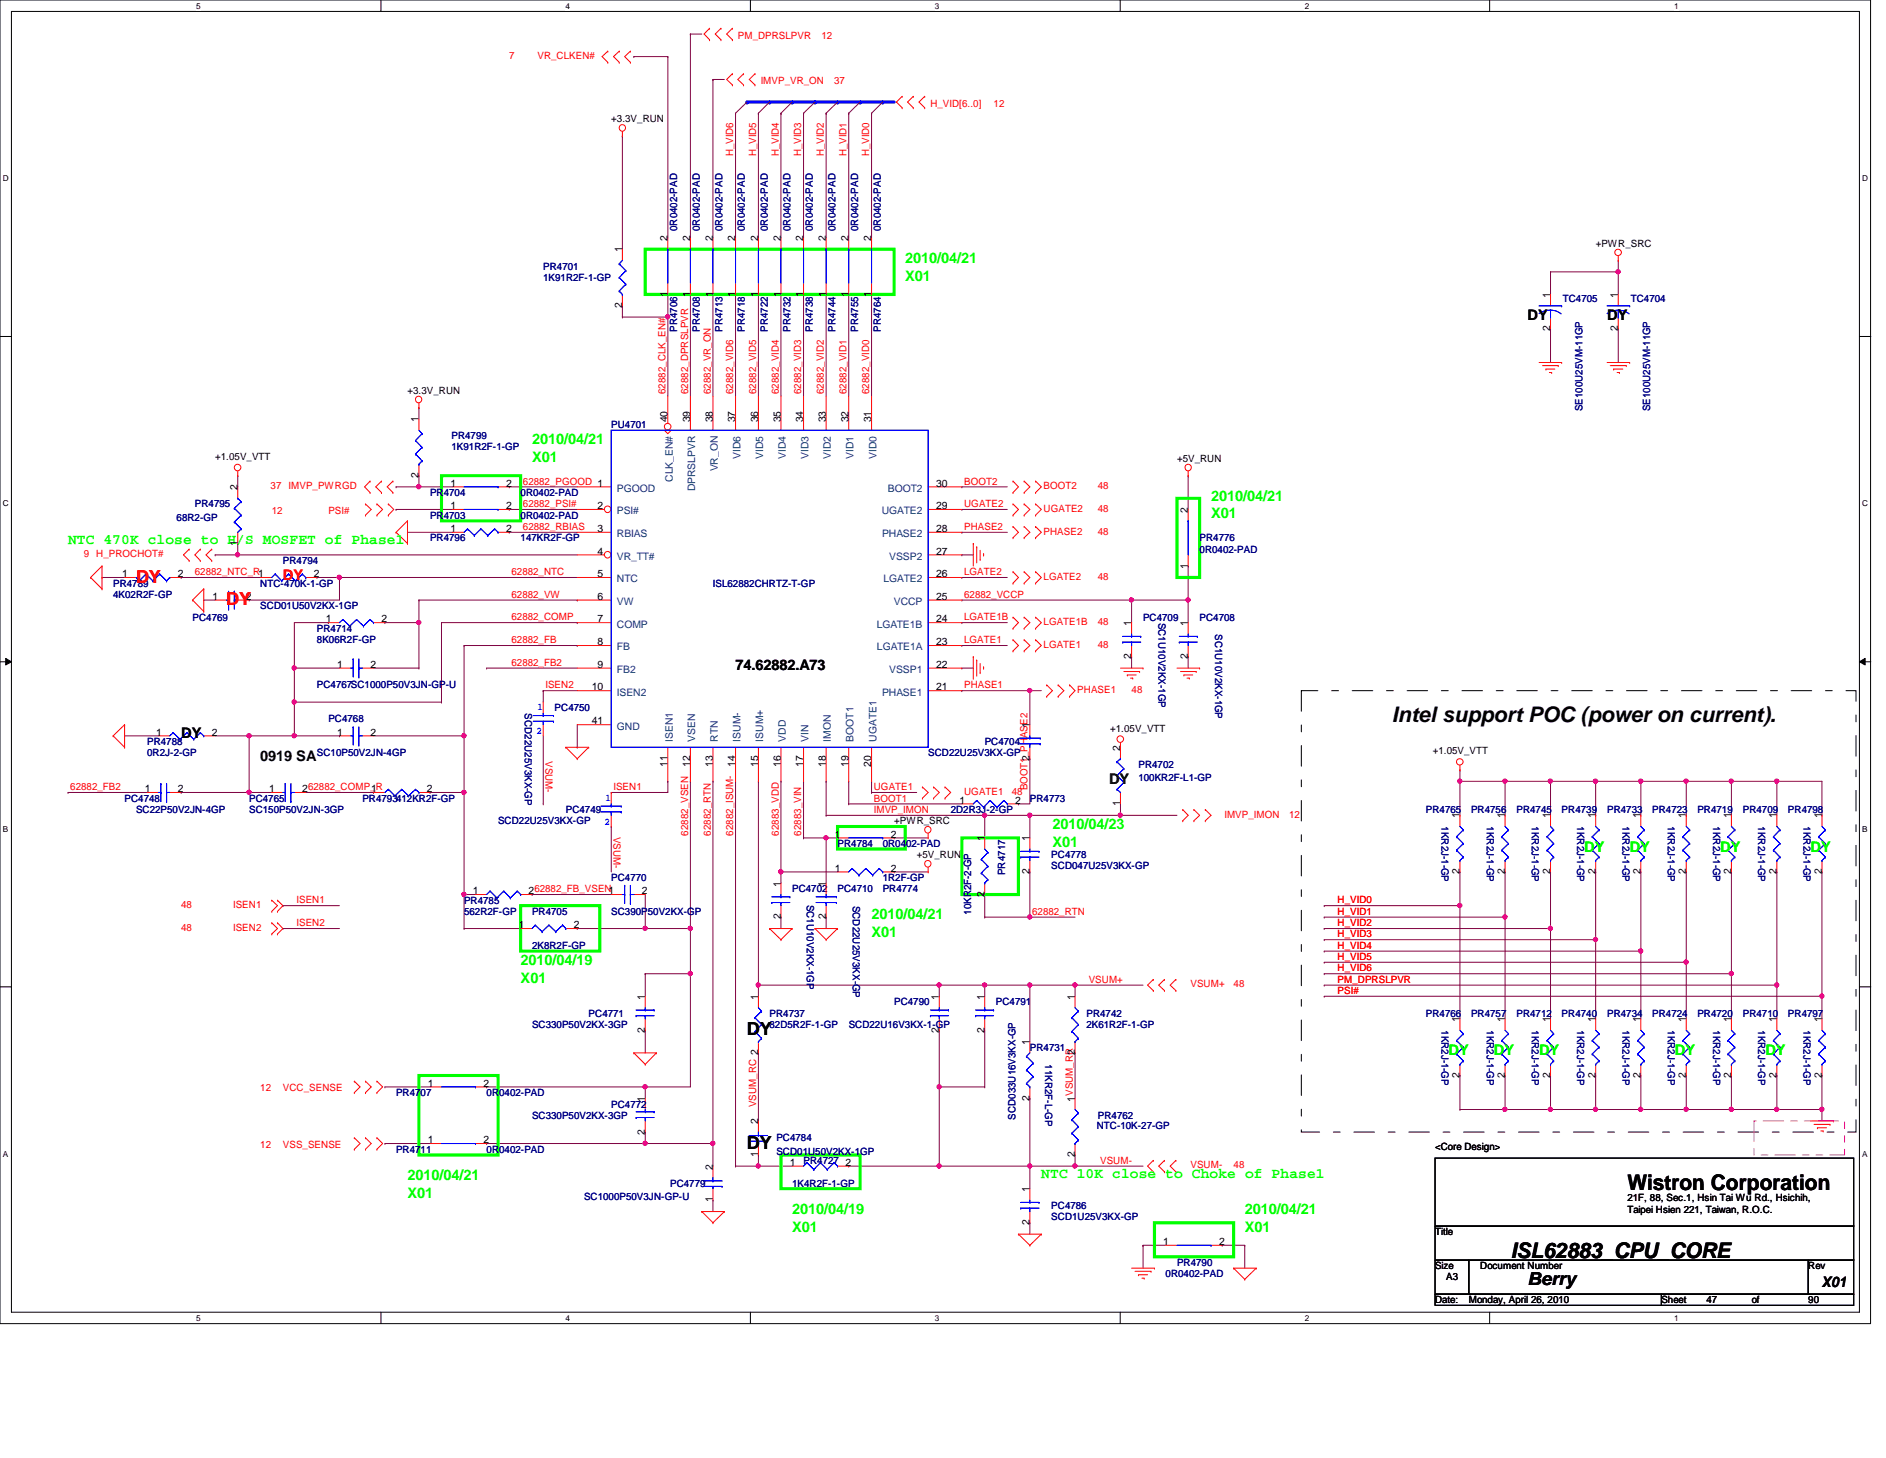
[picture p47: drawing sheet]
<svg xmlns="http://www.w3.org/2000/svg" width="279mm" height="216mm" viewBox="0 0 279 216" stroke-linecap="round" stroke-linejoin="round" font-family="sans-serif">
<defs><g id="words">
<g font-size="3.2">
<text x="206.2" y="106.8">Intel support POC (power on current).</text>
<text x="241.1" y="176.1">Wistron Corporation</text>
<text x="223.8" y="186.3">ISL62883_CPU_CORE</text>
</g>
<g font-size="2.7" fill="#f00">
<text x="20.2" y="86.3">DY</text>
<text x="33.5" y="89.7">DY</text>
</g>
<g font-size="2.7">
<text x="110.7" y="153.3">DY</text>
<text x="110.7" y="170.1">DY</text>
<text x="226.3" y="190.2">Berry</text>
</g>
<g font-size="2.2" fill="#0f0">
<text x="134.1" y="38.9">2010/04/21</text>
<text x="134.1" y="41.6">X01</text>
<text x="78.8" y="65.7">2010/04/21</text>
<text x="78.8" y="68.4">X01</text>
<text x="179.4" y="74.1">2010/04/21</text>
<text x="179.4" y="76.8">X01</text>
<text x="10.1" y="80.6">NTC 470K close to H/S MOSFET of Phase1</text>
<text x="155.9" y="122.8">2010/04/23</text>
<text x="155.9" y="125.4">X01</text>
<text x="234.7" y="126.1">DY</text>
<text x="241.4" y="126.1">DY</text>
<text x="254.8" y="126.1">DY</text>
<text x="268.2" y="126.1">DY</text>
<text x="129.1" y="136.1">2010/04/21</text>
<text x="77.1" y="142.9">2010/04/19</text>
<text x="129.1" y="138.8">X01</text>
<text x="77.1" y="145.5">X01</text>
<text x="214.6" y="156.3">DY</text>
<text x="221.3" y="156.3">DY</text>
<text x="228" y="156.3">DY</text>
<text x="248.1" y="156.3">DY</text>
<text x="261.5" y="156.3">DY</text>
<text x="60.4" y="174.7">2010/04/21</text>
<text x="60.4" y="177.3">X01</text>
<text x="117.3" y="179.7">2010/04/19</text>
<text x="154.3" y="174.5">NTC 10K close to Choke of Phase1</text>
<text x="184.4" y="179.7">2010/04/21</text>
<text x="117.3" y="182.4">X01</text>
<text x="184.4" y="182.4">X01</text>
</g>
<g font-size="2.2">
<text x="226.3" y="47.3">DY</text>
<text x="238.1" y="47.3">DY</text>
<text x="109" y="99.3">74.62882.A73</text>
<text x="26.8" y="109.3">DY</text>
<text x="38.6" y="112.7">0919 SA</text>
<text x="269.9" y="190.6">X01</text>
</g>
<text font-size="2.2" fill="#f00" x="41.9" y="85.9">DY</text>
<text font-size="2.2" fill="#004000" x="164.3" y="116">DY</text>
<g font-size="1.5" fill="#f00">
<text x="109.3" y="5.7">PM_DPRSLPVR</text>
<text x="121.7" y="5.7">12</text>
<text x="75.4" y="8.8">7</text>
<text x="79.6" y="8.8">VR_CLKEN#</text>
<text x="112.7" y="12.4">IMVP_VR_ON</text>
<text x="123.6" y="12.4">37</text>
<text x="137.8" y="15.8">H_VID[6..0]</text>
<text x="147.2" y="15.8">12</text>
<text x="108.6" y="23.2" transform="rotate(-90 108.6 23.2)">H_VID6</text>
<text x="112" y="23.2" transform="rotate(-90 112 23.2)">H_VID5</text>
<text x="115.4" y="23.2" transform="rotate(-90 115.4 23.2)">H_VID4</text>
<text x="118.7" y="23.2" transform="rotate(-90 118.7 23.2)">H_VID3</text>
<text x="122" y="23.2" transform="rotate(-90 122 23.2)">H_VID2</text>
<text x="125.4" y="23.2" transform="rotate(-90 125.4 23.2)">H_VID1</text>
<text x="128.8" y="23.2" transform="rotate(-90 128.8 23.2)">H_VID0</text>
<text x="98.6" y="58.3" transform="rotate(-90 98.6 58.3)">62882_CLK_EN#</text>
<text x="101.9" y="58.3" transform="rotate(-90 101.9 58.3)">62882_DPRSLPVR</text>
<text x="105.3" y="58.3" transform="rotate(-90 105.3 58.3)">62882_VR_ON</text>
<text x="108.6" y="58.3" transform="rotate(-90 108.6 58.3)">62882_VID6</text>
<text x="112" y="58.3" transform="rotate(-90 112 58.3)">62882_VID5</text>
<text x="115.4" y="58.3" transform="rotate(-90 115.4 58.3)">62882_VID4</text>
<text x="118.7" y="58.3" transform="rotate(-90 118.7 58.3)">62882_VID3</text>
<text x="122" y="58.3" transform="rotate(-90 122 58.3)">62882_VID2</text>
<text x="125.4" y="58.3" transform="rotate(-90 125.4 58.3)">62882_VID1</text>
<text x="128.8" y="58.3" transform="rotate(-90 128.8 58.3)">62882_VID0</text>
<text x="77.5" y="71.8">62882_PGOOD 1</text>
<text x="142.8" y="71.8">BOOT2</text>
<text x="40.1" y="72.4">37</text>
<text x="40.3" y="76.2">12</text>
<text x="42.8" y="72.4">IMVP_PWRGD</text>
<text x="48.6" y="76.2">PSI#</text>
<text x="77.5" y="75.1">62882_PSI#</text>
<text x="142.8" y="75.1">UGATE2</text>
<text x="154.6" y="75.8">UGATE2</text>
<text x="154.6" y="72.4">BOOT2</text>
<text x="162.6" y="72.4">48</text>
<text x="162.6" y="75.8">48</text>
<text x="12.4" y="82.5">9</text>
<text x="14.3" y="82.5">H_PROCHOT#</text>
<text x="77.5" y="78.5">62882_RBIAS</text>
<text x="142.8" y="78.5">PHASE2</text>
<text x="154.6" y="79.2">PHASE2</text>
<text x="162.6" y="79.2">48</text>
<text x="28.9" y="85.2">62882_NTC_R1</text>
<text x="75.8" y="88.5">62882_VW</text>
<text x="75.8" y="85.2">62882_NTC</text>
<text x="142.8" y="85.2">LGATE2</text>
<text x="142.8" y="88.5">62882_VCCP</text>
<text x="154.6" y="85.9">LGATE2</text>
<text x="162.6" y="85.9">48</text>
<text x="75.8" y="95.2">62882_FB</text>
<text x="75.8" y="91.9">62882_COMP</text>
<text x="142.8" y="91.9">LGATE1B</text>
<text x="142.8" y="95.2">LGATE1</text>
<text x="154.6" y="95.9">LGATE1</text>
<text x="154.6" y="92.6">LGATE1B</text>
<text x="162.6" y="95.9">48</text>
<text x="162.6" y="92.6">48</text>
<text x="75.8" y="98.6">62882_FB2</text>
<text x="80.8" y="101.9">ISEN2</text>
<text x="142.8" y="101.9">PHASE1</text>
<text x="159.6" y="102.6">PHASE1</text>
<text x="167.6" y="102.6">48</text>
<text x="80.8" y="112.7" transform="rotate(90 80.8 112.7)">VSUM-</text>
<text x="10.4" y="117">62882_FB2</text>
<text x="90.9" y="117">ISEN1</text>
<text x="129.5" y="117">UGATE1</text>
<text x="129.5" y="118.7">BOOT1</text>
<text x="142.8" y="117.7">UGATE1</text>
<text x="149.9" y="117.7">48</text>
<text x="152.2" y="117" transform="rotate(-90 152.2 117)">BOOT1_PHASE2</text>
<text x="90.9" y="123.9" transform="rotate(90 90.9 123.9)">VSUM-</text>
<text x="101.9" y="123.7" transform="rotate(-90 101.9 123.7)">62882_VSEN</text>
<text x="105.3" y="123.7" transform="rotate(-90 105.3 123.7)">62882_RTN</text>
<text x="108.6" y="123.7" transform="rotate(-90 108.6 123.7)">62882_ISUM-</text>
<text x="115.4" y="123.7" transform="rotate(-90 115.4 123.7)">62883_VDD</text>
<text x="118.7" y="123.7" transform="rotate(-90 118.7 123.7)">62883_VIN</text>
<text x="129.5" y="120.4">IMVP_IMON</text>
<text x="181.4" y="121.1">IMVP_IMON</text>
<text x="191" y="121.1">12</text>
<text x="26.8" y="137.8">48</text>
<text x="26.8" y="134.5">48</text>
<text x="34.5" y="137.8">ISEN2</text>
<text x="34.5" y="134.5">ISEN1</text>
<text x="43.9" y="137.2">ISEN2</text>
<text x="43.9" y="133.8">ISEN1</text>
<text x="152.9" y="135.5">62882_RTN</text>
<text x="198.2" y="133.8">H_VID0</text>
<text x="198.2" y="135.5">H_VID1</text>
<text x="198.2" y="137.2">H_VID2</text>
<text x="198.2" y="140.5">H_VID4</text>
<text x="198.2" y="142.2">H_VID5</text>
<text x="198.2" y="143.8">H_VID6</text>
<text x="198.2" y="138.8">H_VID3</text>
<text x="161.3" y="145.5">VSUM+</text>
<text x="176.4" y="146.2">VSUM+</text>
<text x="182.8" y="146.2">48</text>
<text x="198.2" y="145.5">PM_DPRSLPVR</text>
<text x="198.2" y="147.2">PSI#</text>
<text x="38.6" y="161.6">12</text>
<text x="41.9" y="161.6">VCC_SENSE</text>
<text x="112" y="164" transform="rotate(-90 112 164)">VSUM_RC 2</text>
<text x="38.6" y="170">12</text>
<text x="41.9" y="170">VSS_SENSE</text>
<text x="163" y="172.3">VSUM-</text>
<text x="176.4" y="173">VSUM-</text>
<text x="182.8" y="173">48</text>
</g>
<g font-size="1.5">
<text x="90.6" y="18.1">+3.3V_RUN</text>
<text x="98.9" y="35.7" transform="rotate(-90 98.9 35.7)">2</text>
<text x="102.2" y="35.7" transform="rotate(-90 102.2 35.7)">2</text>
<text x="105.6" y="35.7" transform="rotate(-90 105.6 35.7)">2</text>
<text x="108.9" y="35.7" transform="rotate(-90 108.9 35.7)">2</text>
<text x="112.3" y="35.7" transform="rotate(-90 112.3 35.7)">2</text>
<text x="115.7" y="35.7" transform="rotate(-90 115.7 35.7)">2</text>
<text x="119" y="35.7" transform="rotate(-90 119 35.7)">2</text>
<text x="122.3" y="35.7" transform="rotate(-90 122.3 35.7)">2</text>
<text x="125.7" y="35.7" transform="rotate(-90 125.7 35.7)">2</text>
<text x="129.1" y="35.7" transform="rotate(-90 129.1 35.7)">2</text>
<text x="92.2" y="37.4" transform="rotate(-90 92.2 37.4)">1</text>
<text x="236.4" y="36.6">+PWR_SRC</text>
<text x="92.2" y="45.6" transform="rotate(-90 92.2 45.6)">2</text>
<text x="98.9" y="43.9" transform="rotate(-90 98.9 43.9)">1</text>
<text x="102.2" y="43.9" transform="rotate(-90 102.2 43.9)">1</text>
<text x="105.6" y="43.9" transform="rotate(-90 105.6 43.9)">1</text>
<text x="108.9" y="43.9" transform="rotate(-90 108.9 43.9)">1</text>
<text x="112.3" y="43.9" transform="rotate(-90 112.3 43.9)">1</text>
<text x="115.7" y="43.9" transform="rotate(-90 115.7 43.9)">1</text>
<text x="119" y="43.9" transform="rotate(-90 119 43.9)">1</text>
<text x="122.3" y="43.9" transform="rotate(-90 122.3 43.9)">1</text>
<text x="125.7" y="43.9" transform="rotate(-90 125.7 43.9)">1</text>
<text x="129.1" y="43.9" transform="rotate(-90 129.1 43.9)">1</text>
<text x="229.7" y="44.1" transform="rotate(-90 229.7 44.1)">1</text>
<text x="239.7" y="44.1" transform="rotate(-90 239.7 44.1)">1</text>
<text x="229.7" y="49" transform="rotate(-90 229.7 49)">2</text>
<text x="239.7" y="49" transform="rotate(-90 239.7 49)">2</text>
<text x="60.4" y="58.4">+3.3V_RUN</text>
<text x="62" y="62.5" transform="rotate(-90 62 62.5)">1</text>
<text x="98.9" y="62.5" transform="rotate(-90 98.9 62.5)">40</text>
<text x="102.2" y="62.5" transform="rotate(-90 102.2 62.5)">39</text>
<text x="105.6" y="62.5" transform="rotate(-90 105.6 62.5)">38</text>
<text x="108.9" y="62.5" transform="rotate(-90 108.9 62.5)">37</text>
<text x="112.3" y="62.5" transform="rotate(-90 112.3 62.5)">36</text>
<text x="115.7" y="62.5" transform="rotate(-90 115.7 62.5)">35</text>
<text x="119" y="62.5" transform="rotate(-90 119 62.5)">34</text>
<text x="122.3" y="62.5" transform="rotate(-90 122.3 62.5)">33</text>
<text x="125.7" y="62.5" transform="rotate(-90 125.7 62.5)">32</text>
<text x="129.1" y="62.5" transform="rotate(-90 129.1 62.5)">31</text>
<text x="31.9" y="68.1">+1.05V_VTT</text>
<text x="62" y="70.8" transform="rotate(-90 62 70.8)">2</text>
<text x="174.4" y="68.4">+5V_RUN</text>
<text x="35.2" y="72.6" transform="rotate(-90 35.2 72.6)">2</text>
<text x="66.7" y="72.1">1</text>
<text x="66.7" y="75.4">1</text>
<text x="75" y="72.1">2</text>
<text x="75" y="75.4">2</text>
<text x="88.5" y="75.4">2</text>
<text x="138.7" y="75.4">29</text>
<text x="138.7" y="72.1">30</text>
<text x="176" y="75.9" transform="rotate(-90 176 75.9)">2</text>
<text x="35.2" y="80.9" transform="rotate(-90 35.2 80.9)">1</text>
<text x="66.7" y="78.8">1</text>
<text x="75" y="78.8">2</text>
<text x="88.5" y="78.8">3</text>
<text x="88.5" y="82.1">4</text>
<text x="138.7" y="82.1">27</text>
<text x="138.7" y="78.8">28</text>
<text x="18.1" y="85.5">1</text>
<text x="26.3" y="85.5">2</text>
<text x="31.5" y="88.8">1</text>
<text x="36.4" y="88.8">2</text>
<text x="46.5" y="85.5">2</text>
<text x="88.5" y="85.5">5</text>
<text x="88.5" y="88.8">6</text>
<text x="138.7" y="88.8">25</text>
<text x="138.7" y="85.5">26</text>
<text x="176" y="84.2" transform="rotate(-90 176 84.2)">1</text>
<text x="48.3" y="92.2">1</text>
<text x="56.5" y="92.2">2</text>
<text x="88.5" y="92.2">7</text>
<text x="88.5" y="95.5">8</text>
<text x="138.7" y="95.5">23</text>
<text x="138.7" y="92.2">24</text>
<text x="167.6" y="92.7" transform="rotate(-90 167.6 92.7)">1</text>
<text x="176" y="92.7" transform="rotate(-90 176 92.7)">1</text>
<text x="50" y="98.9">1</text>
<text x="54.9" y="98.9">2</text>
<text x="88.5" y="98.9">9</text>
<text x="138.7" y="98.9">22</text>
<text x="167.6" y="97.6" transform="rotate(-90 167.6 97.6)">2</text>
<text x="176" y="97.6" transform="rotate(-90 176 97.6)">2</text>
<text x="87.7" y="102.2">10</text>
<text x="87.7" y="107.3">41</text>
<text x="138.7" y="102.2">21</text>
<text x="152.5" y="107.8" transform="rotate(-90 152.5 107.8)">1</text>
<text x="23.1" y="108.9">1</text>
<text x="31.4" y="108.9">2</text>
<text x="50" y="108.9">1</text>
<text x="54.9" y="108.9">2</text>
<text x="98.9" y="113.5" transform="rotate(-90 98.9 113.5)">11</text>
<text x="102.2" y="113.5" transform="rotate(-90 102.2 113.5)">12</text>
<text x="105.6" y="113.5" transform="rotate(-90 105.6 113.5)">13</text>
<text x="108.9" y="113.5" transform="rotate(-90 108.9 113.5)">14</text>
<text x="112.3" y="113.5" transform="rotate(-90 112.3 113.5)">15</text>
<text x="115.7" y="113.5" transform="rotate(-90 115.7 113.5)">16</text>
<text x="119" y="113.5" transform="rotate(-90 119 113.5)">17</text>
<text x="122.3" y="113.5" transform="rotate(-90 122.3 113.5)">18</text>
<text x="125.7" y="113.5" transform="rotate(-90 125.7 113.5)">19</text>
<text x="129.1" y="113.5" transform="rotate(-90 129.1 113.5)">20</text>
<text x="152.5" y="112.7" transform="rotate(-90 152.5 112.7)">2</text>
<text x="164.5" y="108.3">+1.05V_VTT</text>
<text x="165.9" y="111.2" transform="rotate(-90 165.9 111.2)">2</text>
<text x="212.3" y="111.7">+1.05V_VTT</text>
<text x="21.5" y="117.3">1</text>
<text x="26.3" y="117.3">2</text>
<text x="39.9" y="117.3">1</text>
<text x="44.8" y="117.3">262882_COMP_R</text>
<text x="55" y="117.3">1</text>
<text x="63.2" y="117.3">2</text>
<text x="142.2" y="119">1</text>
<text x="150.4" y="119">2</text>
<text x="165.9" y="119.4" transform="rotate(-90 165.9 119.4)">1</text>
<text x="123.7" y="124">1</text>
<text x="132" y="124">2</text>
<text x="132.5" y="122.1">+PWR_SRC</text>
<text x="145.8" y="124.5" transform="rotate(-90 145.8 124.5)">1</text>
<text x="152.5" y="124.5" transform="rotate(-90 152.5 124.5)">1</text>
<text x="216.2" y="121.2" transform="rotate(-90 216.2 121.2)">1</text>
<text x="222.9" y="121.2" transform="rotate(-90 222.9 121.2)">1</text>
<text x="229.7" y="121.2" transform="rotate(-90 229.7 121.2)">1</text>
<text x="236.3" y="121.2" transform="rotate(-90 236.3 121.2)">1</text>
<text x="243" y="121.2" transform="rotate(-90 243 121.2)">1</text>
<text x="249.8" y="121.2" transform="rotate(-90 249.8 121.2)">1</text>
<text x="256.5" y="121.2" transform="rotate(-90 256.5 121.2)">1</text>
<text x="263.2" y="121.2" transform="rotate(-90 263.2 121.2)">1</text>
<text x="269.9" y="121.2" transform="rotate(-90 269.9 121.2)">1</text>
<text x="115.7" y="131.3" transform="rotate(-90 115.7 131.3)">1</text>
<text x="122.3" y="131.3" transform="rotate(-90 122.3 131.3)">1</text>
<text x="123.7" y="129.1">1</text>
<text x="132" y="129.1">2</text>
<text x="135.8" y="127.1">+5V_RUN</text>
<text x="152.5" y="129.5" transform="rotate(-90 152.5 129.5)">2</text>
<text x="216.2" y="129.5" transform="rotate(-90 216.2 129.5)">2</text>
<text x="222.9" y="129.5" transform="rotate(-90 222.9 129.5)">2</text>
<text x="229.7" y="129.5" transform="rotate(-90 229.7 129.5)">2</text>
<text x="236.3" y="129.5" transform="rotate(-90 236.3 129.5)">2</text>
<text x="243" y="129.5" transform="rotate(-90 243 129.5)">2</text>
<text x="249.8" y="129.5" transform="rotate(-90 249.8 129.5)">2</text>
<text x="256.5" y="129.5" transform="rotate(-90 256.5 129.5)">2</text>
<text x="263.2" y="129.5" transform="rotate(-90 263.2 129.5)">2</text>
<text x="269.9" y="129.5" transform="rotate(-90 269.9 129.5)">2</text>
<text x="70.1" y="132.4">1</text>
<text x="76.8" y="137.5">1</text>
<text x="78.3" y="132.4">262882_FB_VSEN1</text>
<text x="85" y="137.5">2</text>
<text x="95.1" y="132.4">2</text>
<text x="115.7" y="136.1" transform="rotate(-90 115.7 136.1)">2</text>
<text x="122.3" y="136.1" transform="rotate(-90 122.3 136.1)">2</text>
<text x="145.8" y="132.8" transform="rotate(-90 145.8 132.8)">2</text>
<text x="95.5" y="148" transform="rotate(-90 95.5 148)">1</text>
<text x="112.3" y="148" transform="rotate(-90 112.3 148)">1</text>
<text x="139.1" y="148" transform="rotate(-90 139.1 148)">1</text>
<text x="145.8" y="148" transform="rotate(-90 145.8 148)">1</text>
<text x="159.2" y="148" transform="rotate(-90 159.2 148)">1</text>
<text x="95.5" y="152.9" transform="rotate(-90 95.5 152.9)">2</text>
<text x="139.1" y="152.9" transform="rotate(-90 139.1 152.9)">2</text>
<text x="145.8" y="152.9" transform="rotate(-90 145.8 152.9)">2</text>
<text x="152.5" y="154.7" transform="rotate(-90 152.5 154.7)">1</text>
<text x="216.2" y="151.4" transform="rotate(-90 216.2 151.4)">1</text>
<text x="222.9" y="151.4" transform="rotate(-90 222.9 151.4)">1</text>
<text x="229.7" y="151.4" transform="rotate(-90 229.7 151.4)">1</text>
<text x="236.3" y="151.4" transform="rotate(-90 236.3 151.4)">1</text>
<text x="243" y="151.4" transform="rotate(-90 243 151.4)">1</text>
<text x="249.8" y="151.4" transform="rotate(-90 249.8 151.4)">1</text>
<text x="256.5" y="151.4" transform="rotate(-90 256.5 151.4)">1</text>
<text x="263.2" y="151.4" transform="rotate(-90 263.2 151.4)">1</text>
<text x="269.9" y="151.4" transform="rotate(-90 269.9 151.4)">1</text>
<text x="63.4" y="160.9">1</text>
<text x="71.6" y="160.9">2</text>
<text x="159.2" y="156.3" transform="rotate(-90 159.2 156.3)">2</text>
<text x="216.2" y="159.6" transform="rotate(-90 216.2 159.6)">2</text>
<text x="222.9" y="159.6" transform="rotate(-90 222.9 159.6)">2</text>
<text x="229.7" y="159.6" transform="rotate(-90 229.7 159.6)">2</text>
<text x="236.3" y="159.6" transform="rotate(-90 236.3 159.6)">2</text>
<text x="243" y="159.6" transform="rotate(-90 243 159.6)">2</text>
<text x="249.8" y="159.6" transform="rotate(-90 249.8 159.6)">2</text>
<text x="256.5" y="159.6" transform="rotate(-90 256.5 159.6)">2</text>
<text x="263.2" y="159.6" transform="rotate(-90 263.2 159.6)">2</text>
<text x="269.9" y="159.6" transform="rotate(-90 269.9 159.6)">2</text>
<text x="95.5" y="163.1" transform="rotate(-90 95.5 163.1)">1</text>
<text x="112.3" y="166.5" transform="rotate(-90 112.3 166.5)">2</text>
<text x="152.5" y="163" transform="rotate(-90 152.5 163)">2</text>
<text x="159.2" y="163.1" transform="rotate(-90 159.2 163.1)">1VSUM_RR</text>
<text x="63.4" y="169.3">1</text>
<text x="71.6" y="169.3">2</text>
<text x="95.5" y="168" transform="rotate(-90 95.5 168)">2</text>
<text x="105.6" y="173.2" transform="rotate(-90 105.6 173.2)">2</text>
<text x="112.3" y="171.4" transform="rotate(-90 112.3 171.4)">1</text>
<text x="117" y="172.6">1</text>
<text x="125.3" y="172.6">2</text>
<text x="159.2" y="171.4" transform="rotate(-90 159.2 171.4)">2</text>
<text x="212.6" y="170.3">&lt;Core Design&gt;</text>
<text x="105.6" y="178.1" transform="rotate(-90 105.6 178.1)">1</text>
<text x="152.5" y="176.5" transform="rotate(-90 152.5 176.5)">1</text>
<text x="241.1" y="177.9">21F, 88, Sec.1, Hsin Tai Wu Rd., Hsichih,</text>
<text x="241.1" y="179.6">Taipei Hsien 221, Taiwan, R.O.C.</text>
<text x="152.5" y="181.4" transform="rotate(-90 152.5 181.4)">2</text>
<text x="172.3" y="184.4">1</text>
<text x="180.6" y="184.4">2</text>
<text x="212.6" y="182.9">Title</text>
<text x="212.6" y="188">Size</text>
<text x="214.2" y="189.6">A3</text>
<text x="219.3" y="188">Document Number</text>
<text x="267.9" y="188">Rev</text>
<text x="212.6" y="193">Date:</text>
<text x="217.6" y="193">Monday, April 26, 2010</text>
<text x="246.1" y="193">Sheet</text>
<text x="252.8" y="193">47</text>
<text x="259.5" y="193">of</text>
<text x="267.9" y="193">90</text>
</g>
<g font-size="1.5" fill="#000080">
<text x="100.3" y="34.2" transform="rotate(-90 100.3 34.2)">0R0402-PAD</text>
<text x="103.7" y="34.2" transform="rotate(-90 103.7 34.2)">0R0402-PAD</text>
<text x="107" y="34.2" transform="rotate(-90 107 34.2)">0R0402-PAD</text>
<text x="110.4" y="34.2" transform="rotate(-90 110.4 34.2)">0R0402-PAD</text>
<text x="113.7" y="34.2" transform="rotate(-90 113.7 34.2)">0R0402-PAD</text>
<text x="117.1" y="34.2" transform="rotate(-90 117.1 34.2)">0R0402-PAD</text>
<text x="120.4" y="34.2" transform="rotate(-90 120.4 34.2)">0R0402-PAD</text>
<text x="123.8" y="34.2" transform="rotate(-90 123.8 34.2)">0R0402-PAD</text>
<text x="127.1" y="34.2" transform="rotate(-90 127.1 34.2)">0R0402-PAD</text>
<text x="130.5" y="34.2" transform="rotate(-90 130.5 34.2)">0R0402-PAD</text>
<text x="80.5" y="39.9">PR4701</text>
<text x="80.5" y="41.6">1K91R2F-1-GP</text>
<text x="231.5" y="44.8">TC4705</text>
<text x="241.6" y="44.8">TC4704</text>
<text x="100.3" y="49.1" transform="rotate(-90 100.3 49.1)">PR4706</text>
<text x="103.7" y="49.1" transform="rotate(-90 103.7 49.1)">PR4708</text>
<text x="107" y="49.1" transform="rotate(-90 107 49.1)">PR4713</text>
<text x="110.4" y="49.1" transform="rotate(-90 110.4 49.1)">PR4718</text>
<text x="113.7" y="49.1" transform="rotate(-90 113.7 49.1)">PR4722</text>
<text x="117.1" y="49.1" transform="rotate(-90 117.1 49.1)">PR4732</text>
<text x="120.4" y="49.1" transform="rotate(-90 120.4 49.1)">PR4738</text>
<text x="123.8" y="49.1" transform="rotate(-90 123.8 49.1)">PR4744</text>
<text x="127.1" y="49.1" transform="rotate(-90 127.1 49.1)">PR4755</text>
<text x="130.5" y="49.1" transform="rotate(-90 130.5 49.1)">PR4764</text>
<text x="66.9" y="65.1">PR4799</text>
<text x="90.6" y="63.4">PU4701</text>
<text x="234.4" y="60.9" transform="rotate(-90 234.4 60.9)">SE100U25VM-11GP</text>
<text x="244.5" y="60.9" transform="rotate(-90 244.5 60.9)">SE100U25VM-11GP</text>
<text x="66.9" y="66.6">1K91R2F-1-GP</text>
<text x="26.2" y="77.1">68R2-GP</text>
<text x="28.9" y="75.1">PR4795</text>
<text x="63.7" y="73.4">PR4704</text>
<text x="63.7" y="76.8">PR4703</text>
<text x="77.1" y="73.4">0R0402-PAD</text>
<text x="77.1" y="76.8">0R0402-PAD</text>
<text x="41.9" y="83.5">PR4794</text>
<text x="63.7" y="80.2">PR4796</text>
<text x="77.1" y="80.2">147KR2F-GP</text>
<text x="177.7" y="80.2">PR4776</text>
<text x="177.7" y="81.8">0R0402-PAD</text>
<text x="16.8" y="86.9">PR4789</text>
<text x="16.8" y="88.6">4K02R2F-GP</text>
<text x="38.6" y="86.9">NTC-470K-1-GP</text>
<text x="105.6" y="86.9">ISL62882CHRTZ-T-GP</text>
<text x="28.5" y="91.9">PC4769</text>
<text x="38.6" y="90.2">SCD01U50V2KX-1GP</text>
<text x="46.9" y="93.6">PR4714</text>
<text x="46.9" y="95.2">8K06R2F-GP</text>
<text x="169.3" y="91.9">PC4709</text>
<text x="171.6" y="92.2" transform="rotate(90 171.6 92.2)">SC1U10V2KX-1GP</text>
<text x="177.7" y="91.9">PC4708</text>
<text x="180" y="93.9" transform="rotate(90 180 93.9)">SC1U10V2KX-1GP</text>
<text x="46.9" y="101.9">PC4767SC1000P50V3JN-GP-U</text>
<text x="48.6" y="107">PC4768</text>
<text x="77.8" y="105.6" transform="rotate(90 77.8 105.6)">SCD22U25V3KX-GP</text>
<text x="82.2" y="105.3">PC4750</text>
<text x="21.8" y="110.3">PR4788</text>
<text x="21.8" y="112">0R2J-2-GP</text>
<text x="46.9" y="112">SC10P50V2JN-4GP</text>
<text x="137.5" y="112">SCD22U25V3KX-GP</text>
<text x="145.9" y="110.3">PC4704</text>
<text x="168.7" y="113.7">PR4702</text>
<text x="18.5" y="118.7">PC4748</text>
<text x="36.9" y="118.7">PC4765</text>
<text x="53.7" y="118.7">PR4793412KR2F-GP</text>
<text x="152.6" y="118.7">PR4773</text>
<text x="168.7" y="115.7">100KR2F-L1-GP</text>
<text x="20.2" y="120.4">SC22P50V2JN-4GP</text>
<text x="36.9" y="120.4">SC150P50V2JN-3GP</text>
<text x="73.8" y="122.1">SCD22U25V3KX-GP</text>
<text x="83.8" y="120.4">PC4749</text>
<text x="124.1" y="125.4">PR4784</text>
<text x="130.8" y="125.4">0R0402-PAD</text>
<text x="140.8" y="120.4">2D2R3J-2-GP</text>
<text x="211.2" y="120.4">PR4765</text>
<text x="213.5" y="122.4" transform="rotate(90 213.5 122.4)">1KR2J-1-GP</text>
<text x="217.9" y="120.4">PR4756</text>
<text x="220.3" y="122.4" transform="rotate(90 220.3 122.4)">1KR2J-1-GP</text>
<text x="224.7" y="120.4">PR4745</text>
<text x="226.9" y="122.4" transform="rotate(90 226.9 122.4)">1KR2J-1-GP</text>
<text x="231.4" y="120.4">PR4739</text>
<text x="233.6" y="122.4" transform="rotate(90 233.6 122.4)">1KR2J-1-GP</text>
<text x="238.1" y="120.4">PR4733</text>
<text x="240.4" y="122.4" transform="rotate(90 240.4 122.4)">1KR2J-1-GP</text>
<text x="244.8" y="120.4">PR4723</text>
<text x="247.1" y="122.4" transform="rotate(90 247.1 122.4)">1KR2J-1-GP</text>
<text x="251.5" y="120.4">PR4719</text>
<text x="253.8" y="122.4" transform="rotate(90 253.8 122.4)">1KR2J-1-GP</text>
<text x="258.2" y="120.4">PR4709</text>
<text x="260.5" y="122.4" transform="rotate(90 260.5 122.4)">1KR2J-1-GP</text>
<text x="264.9" y="120.4">PR4798</text>
<text x="267.2" y="122.4" transform="rotate(90 267.2 122.4)">1KR2J-1-GP</text>
<text x="90.6" y="130.5">PC4770</text>
<text x="130.8" y="130.5">1R2F-GP</text>
<text x="148.9" y="129.6" transform="rotate(-90 148.9 129.6)">PR4717</text>
<text x="155.7" y="127.1">PC4778</text>
<text x="155.7" y="128.6">SCD047U25V3KX-GP</text>
<text x="68.7" y="133.8">PR4785</text>
<text x="68.7" y="135.5">562R2F-GP</text>
<text x="78.8" y="135.5">PR4705</text>
<text x="90.6" y="135.5">SC390P50V2KX-GP</text>
<text x="117.3" y="132.1">PC4702</text>
<text x="119.5" y="133.9" transform="rotate(90 119.5 133.9)">SC1U10V2KX-1GP</text>
<text x="124.1" y="132.1">PC4710</text>
<text x="126.4" y="134.1" transform="rotate(90 126.4 134.1)">SCD22U25V3KX-GP</text>
<text x="130.8" y="132.1">PR4774</text>
<text x="143.9" y="135.5" transform="rotate(-90 143.9 135.5)">10KR2F-2-GP</text>
<text x="78.8" y="140.5">2K8R2F-GP</text>
<text x="132.5" y="148.9">PC4790</text>
<text x="147.5" y="148.9">PC4791</text>
<text x="78.8" y="152.2">SC330P50V2KX-3GP</text>
<text x="87.2" y="150.6">PC4771</text>
<text x="114" y="150.6">PR4737</text>
<text x="114" y="152.2">82D5R2F-1-GP</text>
<text x="125.7" y="152.2">SCD22U16V3KX-1-GP</text>
<text x="152.6" y="155.6">PR4731</text>
<text x="161" y="150.6">PR4742</text>
<text x="161" y="152.2">2K61R2F-1-GP</text>
<text x="211.2" y="150.6">PR4766</text>
<text x="213.5" y="152.6" transform="rotate(90 213.5 152.6)">1KR2J-1-GP</text>
<text x="217.9" y="150.6">PR4757</text>
<text x="220.3" y="152.6" transform="rotate(90 220.3 152.6)">1KR2J-1-GP</text>
<text x="224.7" y="150.6">PR4712</text>
<text x="226.9" y="152.6" transform="rotate(90 226.9 152.6)">1KR2J-1-GP</text>
<text x="231.4" y="150.6">PR4740</text>
<text x="233.6" y="152.6" transform="rotate(90 233.6 152.6)">1KR2J-1-GP</text>
<text x="238.1" y="150.6">PR4734</text>
<text x="240.4" y="152.6" transform="rotate(90 240.4 152.6)">1KR2J-1-GP</text>
<text x="244.8" y="150.6">PR4724</text>
<text x="247.1" y="152.6" transform="rotate(90 247.1 152.6)">1KR2J-1-GP</text>
<text x="251.5" y="150.6">PR4720</text>
<text x="253.8" y="152.6" transform="rotate(90 253.8 152.6)">1KR2J-1-GP</text>
<text x="258.2" y="150.6">PR4710</text>
<text x="260.5" y="152.6" transform="rotate(90 260.5 152.6)">1KR2J-1-GP</text>
<text x="264.9" y="150.6">PR4797</text>
<text x="267.2" y="152.6" transform="rotate(90 267.2 152.6)">1KR2J-1-GP</text>
<text x="154.9" y="157.6" transform="rotate(90 154.9 157.6)">11KR2F-L-GP</text>
<text x="58.7" y="162.3">PR4707</text>
<text x="72.1" y="162.3">0R0402-PAD</text>
<text x="78.8" y="165.7">SC330P50V2KX-3GP</text>
<text x="90.6" y="164">PC4772</text>
<text x="150.5" y="165.8" transform="rotate(-90 150.5 165.8)">SCD033U16V3KX-GP</text>
<text x="162.5" y="167.2">NTC-10K-27-GP</text>
<text x="162.6" y="165.7">PR4762</text>
<text x="58.7" y="170.7">PR4711</text>
<text x="72.1" y="170.7">0R0402-PAD</text>
<text x="115" y="169">PC4784</text>
<text x="115" y="171">SCD01U50V2KX-1GP</text>
<text x="119" y="172.4">PR4727</text>
<text x="86.5" y="177.7">SC1000P50V3JN-GP-U</text>
<text x="99.3" y="175.7">PC4779</text>
<text x="117.3" y="175.7">1K4R2F-1-GP</text>
<text x="155.7" y="179.1">PC4786</text>
<text x="155.7" y="180.6">SCD1U25V3KX-GP</text>
<text x="172.7" y="189.1">0R0402-PAD</text>
<text x="174.4" y="187.5">PR4790</text>
</g>
<g font-size="1.5" fill="#004080">
<text x="99.7" y="71.3" transform="rotate(-90 99.7 71.3)">CLK_EN#</text>
<text x="106.3" y="69.8" transform="rotate(-90 106.3 69.8)">VR_ON</text>
<text x="109.7" y="67.9" transform="rotate(-90 109.7 67.9)">VID6</text>
<text x="113.1" y="67.9" transform="rotate(-90 113.1 67.9)">VID5</text>
<text x="116.4" y="67.9" transform="rotate(-90 116.4 67.9)">VID4</text>
<text x="119.8" y="67.9" transform="rotate(-90 119.8 67.9)">VID3</text>
<text x="123.1" y="67.9" transform="rotate(-90 123.1 67.9)">VID2</text>
<text x="126.4" y="67.9" transform="rotate(-90 126.4 67.9)">VID1</text>
<text x="129.8" y="67.9" transform="rotate(-90 129.8 67.9)">VID0</text>
<text x="91.4" y="72.8">PGOOD</text>
<text x="91.4" y="76.2">PSI#</text>
<text x="103" y="72.8" transform="rotate(-90 103 72.8)">DPRSLPVR</text>
<text x="130.6" y="76.2">UGATE2</text>
<text x="131.5" y="72.8">BOOT2</text>
<text x="91.4" y="79.5">RBIAS</text>
<text x="91.4" y="82.9">VR_TT#</text>
<text x="130.7" y="79.5">PHASE2</text>
<text x="131.7" y="82.9">VSSP2</text>
<text x="91.4" y="86.2">NTC</text>
<text x="91.4" y="89.6">VW</text>
<text x="130.9" y="86.2">LGATE2</text>
<text x="132.4" y="89.6">VCCP</text>
<text x="91.4" y="92.9">COMP</text>
<text x="129.9" y="92.9">LGATE1B</text>
<text x="91.4" y="96.3">FB</text>
<text x="91.4" y="99.7">FB2</text>
<text x="129.9" y="96.3">LGATE1A</text>
<text x="131.7" y="99.7">VSSP1</text>
<text x="91.4" y="103">ISEN2</text>
<text x="130.7" y="103">PHASE1</text>
<text x="91.4" y="108">GND</text>
<text x="99.7" y="109.8" transform="rotate(-90 99.7 109.8)">ISEN1</text>
<text x="103" y="109.8" transform="rotate(-90 103 109.8)">VSEN</text>
<text x="106.3" y="109.8" transform="rotate(-90 106.3 109.8)">RTN</text>
<text x="109.7" y="109.8" transform="rotate(-90 109.7 109.8)">ISUM-</text>
<text x="113.1" y="109.8" transform="rotate(-90 113.1 109.8)">ISUM+</text>
<text x="116.4" y="109.8" transform="rotate(-90 116.4 109.8)">VDD</text>
<text x="119.8" y="109.8" transform="rotate(-90 119.8 109.8)">VIN</text>
<text x="123.1" y="109.8" transform="rotate(-90 123.1 109.8)">IMON</text>
<text x="126.4" y="109.8" transform="rotate(-90 126.4 109.8)">BOOT1</text>
<text x="129.8" y="109.8" transform="rotate(-90 129.8 109.8)">UGATE1</text>
</g>
<g font-size="1.5" fill="#00f">
<text x="79.6" y="105.2">1</text>
<text x="79.5" y="108.7">2</text>
<text x="89.7" y="118.6">1</text>
<text x="89.5" y="122.1">2</text>
</g>
<g font-size="1.2">
<text x="29" y="1.3">5</text>
<text x="83.8" y="1.3">4</text>
<text x="138.5" y="1.3">3</text>
<text x="193.3" y="1.3">2</text>
<text x="248" y="1.3">1</text>
<text x=".4" y="26.8">D</text>
<text x="275.9" y="26.8">D</text>
<text x=".4" y="75">C</text>
<text x="275.9" y="75">C</text>
<text x=".4" y="123.1">B</text>
<text x="275.9" y="123.1">B</text>
<text x=".4" y="171.3">A</text>
<text x="275.9" y="171.3">A</text>
<text x="29" y="195.6">5</text>
<text x="83.8" y="195.6">4</text>
<text x="138.5" y="195.6">3</text>
<text x="193.3" y="195.6">2</text>
<text x="248" y="195.6">1</text>
</g>
</g></defs>
<path d="M0 0h277.1v196h-277.1zM1.7 1.7h273.8v192.6h-273.8z" fill="none" stroke="#000" stroke-width=".15"/>
<g fill="#fff">
<path d="M29 .2h.7v1.3h-.7z"/>
<path d="M29 194.5h.7v1.3h-.7z"/>
</g>
<path d="M56.4 0v1.7M56.4 194.3v1.7" fill="none" stroke="#000" stroke-width=".15"/>
<g fill="#fff">
<path d="M83.8 .2h.6v1.3h-.6z"/>
<path d="M83.8 194.5h.6v1.3h-.6z"/>
</g>
<path d="M111.2 0v1.7M111.2 194.3v1.7" fill="none" stroke="#000" stroke-width=".15"/>
<g fill="#fff">
<path d="M138.5 .2h.6v1.3h-.6z"/>
<path d="M138.5 194.5h.6v1.3h-.6z"/>
</g>
<path d="M165.9 0v1.7M165.9 194.3v1.7" fill="none" stroke="#000" stroke-width=".15"/>
<g fill="#fff">
<path d="M193.3 .2h.6v1.3h-.6z"/>
<path d="M193.3 194.5h.6v1.3h-.6z"/>
</g>
<path d="M220.7 0v1.7M220.7 194.3v1.7" fill="none" stroke="#000" stroke-width=".15"/>
<g fill="#fff">
<path d="M248 .2h.7v1.3h-.7z"/>
<path d="M248 194.5h.7v1.3h-.7z"/>
<path d="M.4 25.7h.9v1.4h-.9z"/>
<path d="M275.9 25.7h.8v1.4h-.8z"/>
<path d="M.4 73.9h.9v1.3h-.9z"/>
<path d="M275.9 73.9h.8v1.3h-.8z"/>
</g>
<path d="M0 49.8h1.7M275.5 49.8h1.7" fill="none" stroke="#000" stroke-width=".15"/>
<g fill="#fff">
<path d="M.4 122h.8v1.4h-.8z"/>
<path d="M275.9 122h.7v1.4h-.7z"/>
</g>
<path d="M0 98h1.7M.8 97.5l.9 .5-.9 .5zM275.5 98l.8-.5v1zM275.5 98h1.7" fill="none" stroke="#000" stroke-width=".15"/>
<path d="M.8 97.5l.9 .5-.9 .5zM275.5 98l.8-.5v1z" fill="#000"/>
<g fill="#fff">
<path d="M.4 170.2h.8v1.3h-.8z"/>
<path d="M275.9 170.2h.7v1.3h-.7z"/>
</g>
<path d="M0 146.1h1.7M275.5 146.1h1.7" fill="none" stroke="#000" stroke-width=".15"/>
<path d="M31.9 82.2h.1M31.9 82.2h3.3M35.2 82.2h.1M35.2 80.5v1.7M223 159.3h.1M223 159.3v5M57 169.3h.1M57 169.3h6.7M223 164.3h.1M223 164.3h6.7" fill="none" stroke="#800040" stroke-width=".15"/>
<circle cx="222.9" cy="164.3" r=".32" fill="#f0f"/>
<circle cx="222.9" cy="164.3" r=".32" fill="none" stroke="#f0f" stroke-width=".15"/>
<path d="M236.4 139.1h.1M236.4 139.1v11.8" fill="none" stroke="#800040" stroke-width=".15"/>
<circle cx="236.4" cy="139.1" r=".32" fill="#f0f"/>
<circle cx="236.4" cy="139.1" r=".32" fill="none" stroke="#f0f" stroke-width=".15"/>
<path d="M229.7 115.7h.1M229.7 115.7v5M229.7 115.7h6.7M229.7 120.7h.1" fill="none" stroke="#800040" stroke-width=".15"/>
<circle cx="229.7" cy="115.7" r=".32" fill="#f0f"/>
<circle cx="229.7" cy="115.7" r=".32" fill="none" stroke="#f0f" stroke-width=".15"/>
<path d="M216.3 159.3h.1M216.3 159.3v5M256.5 159.3h.1M256.5 159.3v5M263.2 164.3h.1M263.2 164.3h6.7" fill="none" stroke="#800040" stroke-width=".15"/>
<circle cx="263.2" cy="164.3" r=".32" fill="#f0f"/>
<circle cx="263.2" cy="164.3" r=".32" fill="none" stroke="#f0f" stroke-width=".15"/>
<path d="M216.3 114h.1M216.3 114v6.7M216.3 120.7h.1M229.7 159.3h.1M229.7 159.3v5M229.7 164.3h.1M229.7 164.3h6.7" fill="none" stroke="#800040" stroke-width=".15"/>
<circle cx="229.7" cy="164.3" r=".32" fill="#f0f"/>
<circle cx="229.7" cy="164.3" r=".32" fill="none" stroke="#f0f" stroke-width=".15"/>
<path d="M243.1 140.8h.1M243.1 140.8v10.1" fill="none" stroke="#800040" stroke-width=".15"/>
<circle cx="243.1" cy="140.8" r=".32" fill="#f0f"/>
<circle cx="243.1" cy="140.8" r=".32" fill="none" stroke="#f0f" stroke-width=".15"/>
<path d="M236.4 115.7h.1M236.4 115.7v5M236.4 115.7h6.7M236.4 120.7h.1" fill="none" stroke="#800040" stroke-width=".15"/>
<circle cx="236.4" cy="115.7" r=".32" fill="#f0f"/>
<circle cx="236.4" cy="115.7" r=".32" fill="none" stroke="#f0f" stroke-width=".15"/>
<path d="M269.9 147.5h.1M269.9 147.5v3.4M216.3 164.3h.1M216.3 164.3h6.7" fill="none" stroke="#800040" stroke-width=".15"/>
<circle cx="269.9" cy="147.5" r=".32" fill="#f0f"/>
<circle cx="269.9" cy="147.5" r=".32" fill="none" stroke="#f0f" stroke-width=".15"/>
<path d="M216.3 134.1h.1M216.3 134.1v16.8" fill="none" stroke="#800040" stroke-width=".15"/>
<circle cx="216.3" cy="134.1" r=".32" fill="#f0f"/>
<circle cx="216.3" cy="134.1" r=".32" fill="none" stroke="#f0f" stroke-width=".15"/>
<path d="M216.3 115.7h.1M216.3 115.7h6.7" fill="none" stroke="#800040" stroke-width=".15"/>
<circle cx="216.3" cy="115.7" r=".32" fill="#f0f"/>
<circle cx="216.3" cy="115.7" r=".32" fill="none" stroke="#f0f" stroke-width=".15"/>
<path d="M216.3 129.1h.1M216.3 129.1v5M236.4 129.1h.1M236.4 129.1v10M249.8 129.1h.1M249.8 129.1v13.4M263.2 129.1h.1M263.2 129.1v16.8M256.5 164.3h.1M256.5 164.3h6.7" fill="none" stroke="#800040" stroke-width=".15"/>
<circle cx="256.5" cy="164.3" r=".32" fill="#f0f"/>
<circle cx="256.5" cy="164.3" r=".32" fill="none" stroke="#f0f" stroke-width=".15"/>
<path d="M249.8 115.7h.1M249.8 115.7h6.7M243.1 129.1h.1M243.1 129.1v11.7" fill="none" stroke="#800040" stroke-width=".15"/>
<circle cx="249.8" cy="115.7" r=".32" fill="#f0f"/>
<circle cx="249.8" cy="115.7" r=".32" fill="none" stroke="#f0f" stroke-width=".15"/>
<path d="M223 129.1h.1M223 129.1v6.7M229.7 129.1h.1M229.7 129.1v8.4M256.5 129.1h.1M256.5 129.1v15.1M236.4 159.3h.1M236.4 159.3v5M269.9 159.3h.1M269.9 159.3v5M236.4 164.3h.1M236.4 164.3h6.7" fill="none" stroke="#800040" stroke-width=".15"/>
<circle cx="236.4" cy="164.3" r=".32" fill="#f0f"/>
<circle cx="236.4" cy="164.3" r=".32" fill="none" stroke="#f0f" stroke-width=".15"/>
<path d="M249.8 142.5h.1M249.8 142.5v8.4" fill="none" stroke="#800040" stroke-width=".15"/>
<circle cx="249.8" cy="142.5" r=".32" fill="#f0f"/>
<circle cx="249.8" cy="142.5" r=".32" fill="none" stroke="#f0f" stroke-width=".15"/>
<path d="M243.1 115.7h.1M243.1 115.7v5M243.1 115.7h6.7M243.1 120.7h.1" fill="none" stroke="#800040" stroke-width=".15"/>
<circle cx="243.1" cy="115.7" r=".32" fill="#f0f"/>
<circle cx="243.1" cy="115.7" r=".32" fill="none" stroke="#f0f" stroke-width=".15"/>
<path d="M196.2 134.1h.1M196.2 135.8h.1M196.2 134.1h20.1M196.2 135.8h26.8M196.2 140.8h.1M196.2 142.5h.1M196.2 140.8h46.9M196.2 142.5h53.6M263.2 159.3h.1M263.2 159.3v5" fill="none" stroke="#800040" stroke-width=".15"/>
<circle cx="222.9" cy="135.8" r=".32" fill="#f0f"/>
<circle cx="222.9" cy="135.8" r=".32" fill="none" stroke="#f0f" stroke-width=".15"/>
<path d="M196.2 137.5h.1M196.2 137.5h33.5M196.2 144.2h.1M196.2 144.2h60.3" fill="none" stroke="#800040" stroke-width=".15"/>
<circle cx="229.7" cy="137.5" r=".32" fill="#f0f"/>
<circle cx="229.7" cy="137.5" r=".32" fill="none" stroke="#f0f" stroke-width=".15"/>
<path d="M196.2 145.9h.1M196.2 145.9h67" fill="none" stroke="#800040" stroke-width=".15"/>
<circle cx="263.2" cy="145.9" r=".32" fill="#f0f"/>
<circle cx="263.2" cy="145.9" r=".32" fill="none" stroke="#f0f" stroke-width=".15"/>
<g fill="none" stroke="#800040" stroke-width=".15">
<path d="M263.2 115.7h.1M263.2 115.7h6.7v5M263.2 115.7v5M196.2 139.1h.1M196.2 139.1h40.2M223 135.8h.1M223 135.8v15.1M269.9 129.1h.1M269.9 120.7h.1M269.9 129.1v18.4h-73.7M196.2 147.5h.1M243.1 159.3h.1"/>
<path d="M243.1 159.3v5M243.1 164.3h.1M243.1 164.3h6.7"/>
</g>
<circle cx="243.1" cy="164.3" r=".32" fill="#f0f"/>
<circle cx="243.1" cy="164.3" r=".32" fill="none" stroke="#f0f" stroke-width=".15"/>
<path d="M256.5 144.2h.1M256.5 144.2v6.7" fill="none" stroke="#800040" stroke-width=".15"/>
<circle cx="256.5" cy="144.2" r=".32" fill="#f0f"/>
<circle cx="256.5" cy="144.2" r=".32" fill="none" stroke="#f0f" stroke-width=".15"/>
<path d="M249.8 115.7v5M256.5 115.7h.1M256.5 115.7h6.7M249.8 120.7h.1" fill="none" stroke="#800040" stroke-width=".15"/>
<circle cx="263.2" cy="115.7" r=".32" fill="#f0f"/>
<circle cx="263.2" cy="115.7" r=".32" fill="none" stroke="#f0f" stroke-width=".15"/>
<circle cx="256.5" cy="115.7" r=".32" fill="#f0f"/>
<circle cx="256.5" cy="115.7" r=".32" fill="none" stroke="#f0f" stroke-width=".15"/>
<path d="M223 115.7h.1M223 115.7v5M223 115.7h6.7M223 120.7h.1M229.7 137.5h.1M229.7 137.5v13.4" fill="none" stroke="#800040" stroke-width=".15"/>
<circle cx="222.9" cy="115.7" r=".32" fill="#f0f"/>
<circle cx="222.9" cy="115.7" r=".32" fill="none" stroke="#f0f" stroke-width=".15"/>
<path d="M269.9 164.3h.1M269.9 164.3v1.7" fill="none" stroke="#800040" stroke-width=".15"/>
<circle cx="269.9" cy="164.3" r=".32" fill="#f0f"/>
<circle cx="269.9" cy="164.3" r=".32" fill="none" stroke="#f0f" stroke-width=".15"/>
<path d="M249.8 159.3h.1M249.8 159.3v5M249.8 164.3h.1M249.8 164.3h6.7" fill="none" stroke="#800040" stroke-width=".15"/>
<circle cx="249.8" cy="164.3" r=".32" fill="#f0f"/>
<circle cx="249.8" cy="164.3" r=".32" fill="none" stroke="#f0f" stroke-width=".15"/>
<g fill="none" stroke="#800040" stroke-width=".15">
<path d="M57 92.2h.1M57 92.2h5.1M62.1 92.2h.1M62.1 92.2v6.7M142.5 98.9h.1M142.5 98.9h1.7M36.9 109h.1M36.9 109v8.3M55.3 109h13.4M68.7 109h.1M256.5 115.7v5M256.5 120.7h.1"/>
<path d="M263.2 145.9h.1M263.2 145.9v5"/>
</g>
<circle cx="36.9" cy="117.3" r=".32" fill="#f0f"/>
<circle cx="36.9" cy="117.3" r=".32" fill="none" stroke="#f0f" stroke-width=".15"/>
<path d="M68.7 95.6h.1M68.7 95.6v13.4M18.5 109h.1M18.5 109h5M43.6 109h.1M65.4 104h.1M65.4 104h-21.8v5M90.6 117.3h.1M90.6 117.3h8.3" fill="none" stroke="#800040" stroke-width=".15"/>
<circle cx="68.7" cy="108.9" r=".32" fill="#f0f"/>
<circle cx="68.7" cy="108.9" r=".32" fill="none" stroke="#f0f" stroke-width=".15"/>
<g fill="none" stroke="#800040" stroke-width=".15">
<path d="M62.1 88.9h.1M62.1 88.9v3.3M68.7 95.6h16.8M85.5 95.6h.1M112.4 115.7h.1M112.4 115.7v30.2M115.7 115.7h.1M115.7 115.7v13.4M41.9 137.5h.1M41.9 137.5h8.4M119 124.1h.1M119 124.1h3.4"/>
<path d="M145.9 135.8h.1M145.9 135.8h6.7M152.6 145.9h.1M152.6 145.9h6.7M109 172.7h.1M109 172.7h3.4M152.6 172.7h.1M152.6 172.7h6.7"/>
</g>
<circle cx="62" cy="92.2" r=".32" fill="#f0f"/>
<circle cx="62" cy="92.2" r=".32" fill="none" stroke="#f0f" stroke-width=".15"/>
<path d="M62.1 88.9h23.4M85.5 88.9h.1M31.9 109h5M36.9 109h.1" fill="none" stroke="#800040" stroke-width=".15"/>
<circle cx="36.9" cy="108.9" r=".32" fill="#f0f"/>
<circle cx="36.9" cy="108.9" r=".32" fill="none" stroke="#f0f" stroke-width=".15"/>
<path d="M36.9 109h6.7M43.6 109h.1" fill="none" stroke="#800040" stroke-width=".15"/>
<circle cx="43.6" cy="108.9" r=".32" fill="#f0f"/>
<circle cx="43.6" cy="108.9" r=".32" fill="none" stroke="#f0f" stroke-width=".15"/>
<g fill="none" stroke="#800040" stroke-width=".15">
<path d="M105.6 11.8h.1M105.6 11.8v23.4M92.2 20.2h.1M92.2 20.2v16.7M98.9 46.9h.1M98.9 46.9v11.8M115.7 43.6h.1M115.7 43.6v15.1M119 43.6h.1M119 43.6v15.1M122.4 43.6h.1M122.4 43.6v15.1"/>
<path d="M80.5 102.3h.1M80.5 102.3v1.7"/>
</g>
<circle cx="98.9" cy="46.9" r=".32" fill="#f0f"/>
<circle cx="98.9" cy="46.9" r=".32" fill="none" stroke="#f0f" stroke-width=".15"/>
<g fill="none" stroke="#800040" stroke-width=".15">
<path d="M93.9 8.4h.1M93.9 8.4h5M98.9 8.4h.1M98.9 8.4v26.8M102.3 5h.1M102.3 5v30.2M105.6 11.8h.1M105.6 11.8h1.7M109 16.8h.1M109 16.8v18.4M112.4 16.8h.1M112.4 16.8v18.4"/>
<path d="M115.7 16.8h.1M115.7 16.8v18.4M119 16.8h.1M119 16.8v18.4M122.4 16.8h.1M122.4 16.8v18.4M125.7 16.8h.1M125.7 16.8v18.4M129.1 16.8h.1M129.1 16.8v18.4M125.7 43.6h.1M125.7 43.6v15.1"/>
<path d="M142.5 92.2h.1M142.5 92.2h6.7M68.7 117.3v20.2M68.7 132.5h.1M68.7 132.5h1.7M78.8 132.5h.1M78.8 132.5h11.8"/>
</g>
<circle cx="68.7" cy="132.4" r=".32" fill="#f0f"/>
<circle cx="68.7" cy="132.4" r=".32" fill="none" stroke="#f0f" stroke-width=".15"/>
<path d="M129.1 43.6h.1M129.1 43.6v15.1M68.7 137.5h.1M68.7 137.5h8.4M95.6 137.5h.1M95.6 137.5h6.7" fill="none" stroke="#800040" stroke-width=".15"/>
<circle cx="95.6" cy="137.5" r=".32" fill="#f0f"/>
<circle cx="95.6" cy="137.5" r=".32" fill="none" stroke="#f0f" stroke-width=".15"/>
<g fill="none" stroke="#800040" stroke-width=".15">
<path d="M102.3 5h.1M102.3 5h1.7M92.2 45.3h.1M92.2 46.9h.1M92.2 45.3v1.6M98.9 43.6h.1M98.9 43.6v3.3h-6.7M102.3 43.6h.1M102.3 43.6v15.1M109 43.6h.1M109 43.6v15.1M112.4 43.6h.1"/>
<path d="M112.4 43.6v15.1M65.4 92.2h.1M65.4 92.2v11.8M68.7 117.3h.1M68.7 109v8.3"/>
</g>
<circle cx="68.7" cy="117.3" r=".32" fill="#f0f"/>
<circle cx="68.7" cy="117.3" r=".32" fill="none" stroke="#f0f" stroke-width=".15"/>
<g fill="none" stroke="#800040" stroke-width=".15">
<path d="M60.4 78.8h.1M60.4 78.8h6.7M62.1 72.1h.1M62.1 60.4h.1M62.1 70.4h.1M62.1 72.1h5M62.1 60.4v1.7M62.1 70.4v1.7M75.4 72.1h.1M75.4 78.8h.1M75.4 72.1h10.1M75.4 78.8h10.1"/>
<path d="M63.7 117.3h.1M63.7 117.3h5"/>
</g>
<circle cx="62" cy="72.1" r=".32" fill="#f0f"/>
<circle cx="62" cy="72.1" r=".32" fill="none" stroke="#f0f" stroke-width=".15"/>
<g fill="none" stroke="#800040" stroke-width=".15">
<path d="M58.7 72.1h.1M58.7 75.4h.1M58.7 72.1h3.4M58.7 75.4h8.4M75.4 75.4h.1M75.4 75.4h10.1M43.6 98.9h.1M43.6 98.9h6.7M36.9 117.3h.1M36.9 117.3h3.4M43.6 109h6.7M50.3 109h.1"/>
<path d="M102.3 137.5h.1M102.3 137.5v6.7h-6.7M95.6 152.6h.1M95.6 144.2h.1M95.6 144.2v3.3M95.6 152.6v3.3M72.1 161h.1M72.1 169.3h.1M72.1 161h23.5M72.1 169.3h23.5M105.6 177.7h.1M105.6 177.7v1.7"/>
</g>
<circle cx="102.3" cy="137.5" r=".32" fill="#f0f"/>
<circle cx="102.3" cy="137.5" r=".32" fill="none" stroke="#f0f" stroke-width=".15"/>
<path d="M102.3 144.2h.1M102.3 144.2v16.8M95.6 167.6h.1M95.6 167.6v1.7" fill="none" stroke="#800040" stroke-width=".15"/>
<circle cx="102.3" cy="144.2" r=".32" fill="#f0f"/>
<circle cx="102.3" cy="144.2" r=".32" fill="none" stroke="#f0f" stroke-width=".15"/>
<path d="M105.6 115.7h.1M105.6 115.7v53.6" fill="none" stroke="#800040" stroke-width=".15"/>
<circle cx="105.6" cy="169.3" r=".32" fill="#f0f"/>
<circle cx="105.6" cy="169.3" r=".32" fill="none" stroke="#f0f" stroke-width=".15"/>
<path d="M95.6 169.3h.1M95.6 169.3h10" fill="none" stroke="#800040" stroke-width=".15"/>
<circle cx="95.6" cy="169.3" r=".32" fill="#f0f"/>
<circle cx="95.6" cy="169.3" r=".32" fill="none" stroke="#f0f" stroke-width=".15"/>
<path d="M95.6 161h.1M95.6 161v1.6M95.6 161h6.7" fill="none" stroke="#800040" stroke-width=".15"/>
<circle cx="95.6" cy="160.9" r=".32" fill="#f0f"/>
<circle cx="95.6" cy="160.9" r=".32" fill="none" stroke="#f0f" stroke-width=".15"/>
<g fill="none" stroke="#800040" stroke-width=".15">
<path d="M105.6 43.6h.1M105.6 43.6v15.1M142.5 82.2h.1M142.5 82.2h1.7M125.7 115.7h.1M125.7 115.7v3.3M129.1 115.7h.1M129.1 117.3h.1M129.1 115.7v1.6M129.1 117.3h6.7M142.5 102.3h.1M142.5 102.3h10.1"/>
<path d="M41.9 134.1h.1M41.9 134.1h8.4M112.4 145.9h.1M112.4 145.9v1.6M139.1 145.9h.1M139.1 145.9h6.8M145.9 145.9h.1M145.9 145.9v1.6M145.9 152.6v8.4M105.6 169.3h.1M105.6 169.3v3.4M139.1 161h.1"/>
<path d="M139.1 161h6.8M145.9 161h.1"/>
</g>
<circle cx="112.3" cy="145.9" r=".32" fill="#f0f"/>
<circle cx="112.3" cy="145.9" r=".32" fill="none" stroke="#f0f" stroke-width=".15"/>
<path d="M122.4 115.7h.1M122.4 115.7v5M125.7 119h.1M125.7 119h16.8M166 120.7h.1M166 120.7h8.4" fill="none" stroke="#800040" stroke-width=".15"/>
<circle cx="166" cy="120.7" r=".32" fill="#f0f"/>
<circle cx="166" cy="120.7" r=".32" fill="none" stroke="#f0f" stroke-width=".15"/>
<path d="M112.4 145.9h.1M112.4 145.9h26.7" fill="none" stroke="#800040" stroke-width=".15"/>
<circle cx="139.1" cy="145.9" r=".32" fill="#f0f"/>
<circle cx="139.1" cy="145.9" r=".32" fill="none" stroke="#f0f" stroke-width=".15"/>
<path d="M152.6 102.3h.1M152.6 102.3v5" fill="none" stroke="#800040" stroke-width=".15"/>
<circle cx="152.5" cy="102.3" r=".32" fill="#f0f"/>
<circle cx="152.5" cy="102.3" r=".32" fill="none" stroke="#f0f" stroke-width=".15"/>
<path d="M122.4 120.7h.1M122.4 120.7h30.2M145.9 120.7h.1M145.9 120.7v3.4M152.6 120.7h.1M152.6 120.7v3.4" fill="none" stroke="#800040" stroke-width=".15"/>
<circle cx="145.9" cy="120.7" r=".32" fill="#f0f"/>
<circle cx="145.9" cy="120.7" r=".32" fill="none" stroke="#f0f" stroke-width=".15"/>
<path d="M109 115.7h.1M109 115.7v57M150.9 119h.1M152.6 112.4h.1M152.6 102.3h.1M152.6 112.4v6.6h-1.7M152.6 102.3h1.7M145.9 132.5h.1M145.9 132.5v3.3M152.6 135.8h.1M152.6 135.8h6.7" fill="none" stroke="#800040" stroke-width=".15"/>
<circle cx="152.5" cy="135.8" r=".32" fill="#f0f"/>
<circle cx="152.5" cy="135.8" r=".32" fill="none" stroke="#f0f" stroke-width=".15"/>
<path d="M159.3 145.9h.1M159.3 145.9h10" fill="none" stroke="#800040" stroke-width=".15"/>
<circle cx="159.2" cy="145.9" r=".32" fill="#f0f"/>
<circle cx="159.2" cy="145.9" r=".32" fill="none" stroke="#f0f" stroke-width=".15"/>
<path d="M159.3 145.9h.1M159.3 145.9v1.6M112.4 172.7h.1M112.4 172.7h4.9" fill="none" stroke="#800040" stroke-width=".15"/>
<circle cx="112.3" cy="172.7" r=".32" fill="#f0f"/>
<circle cx="112.3" cy="172.7" r=".32" fill="none" stroke="#f0f" stroke-width=".15"/>
<path d="M145.9 145.9h.1M145.9 145.9h6.7M112.4 171h.1M112.4 171v1.7" fill="none" stroke="#800040" stroke-width=".15"/>
<circle cx="152.5" cy="145.9" r=".32" fill="#f0f"/>
<circle cx="152.5" cy="145.9" r=".32" fill="none" stroke="#f0f" stroke-width=".15"/>
<circle cx="145.9" cy="145.9" r=".32" fill="#f0f"/>
<circle cx="145.9" cy="145.9" r=".32" fill="none" stroke="#f0f" stroke-width=".15"/>
<path d="M152.6 129.1h.1M152.6 129.1v6.7M152.6 145.9h.1M152.6 145.9v8.4M139.1 172.7h.1M139.1 172.7h13.5" fill="none" stroke="#800040" stroke-width=".15"/>
<circle cx="152.5" cy="172.7" r=".32" fill="#f0f"/>
<circle cx="152.5" cy="172.7" r=".32" fill="none" stroke="#f0f" stroke-width=".15"/>
<circle cx="139.1" cy="172.7" r=".32" fill="#f0f"/>
<circle cx="139.1" cy="172.7" r=".32" fill="none" stroke="#f0f" stroke-width=".15"/>
<path d="M159.3 155.9h.1M159.3 155.9v6.7M139.1 161h.1M139.1 161v11.7M152.6 162.6h.1M152.6 162.6v10.1M159.3 172.7h.1M159.3 172.7h10" fill="none" stroke="#800040" stroke-width=".15"/>
<circle cx="159.2" cy="172.7" r=".32" fill="#f0f"/>
<circle cx="159.2" cy="172.7" r=".32" fill="none" stroke="#f0f" stroke-width=".15"/>
<path d="M139.1 152.6h.1M139.1 152.6v8.4M159.3 171h.1M159.3 171v1.7" fill="none" stroke="#800040" stroke-width=".15"/>
<circle cx="139.1" cy="160.9" r=".32" fill="#f0f"/>
<circle cx="139.1" cy="160.9" r=".32" fill="none" stroke="#f0f" stroke-width=".15"/>
<path d="M115.7 129.1h.1M115.7 129.1h8.4M115.7 129.1v1.7M152.6 172.7h.1M152.6 172.7v3.3" fill="none" stroke="#800040" stroke-width=".15"/>
<circle cx="115.7" cy="129.1" r=".32" fill="#f0f"/>
<circle cx="115.7" cy="129.1" r=".32" fill="none" stroke="#f0f" stroke-width=".15"/>
<g fill="none" stroke="#800040" stroke-width=".15">
<path d="M119 115.7h.1M119 115.7v8.4M115.7 135.8h.1M115.7 135.8v1.7M122.4 124.1h.1M122.4 135.8h.1M122.4 124.1h1.7M122.4 124.1v6.7M122.4 135.8v1.7M132.5 129.1h.1M132.5 129.1h5M112.4 155.9h.1"/>
<path d="M112.4 155.9v10.1M152.6 181.1h.1M152.6 181.1v1.7"/>
</g>
<circle cx="122.4" cy="124.1" r=".32" fill="#f0f"/>
<circle cx="122.4" cy="124.1" r=".32" fill="none" stroke="#f0f" stroke-width=".15"/>
<g fill="none" stroke="#800040" stroke-width=".15">
<path d="M30.2 88.9h.1M30.2 88.9h1.7M35.2 82.2h.1M35.2 82.2h50.3M43.6 98.9h.1M48.6 92.2h.1M48.6 92.2h-5v6.7M45.3 117.3h10M55.3 117.3h.1M85.5 110.7h.1M85.5 107.3v3.4M98.9 115.7h.1"/>
<path d="M98.9 115.7v1.6M102.3 115.7h.1M102.3 115.7v21.8M85.5 137.5h.1M85.5 137.5h10.1M95.6 137.5h.1M95.6 132.5v5M132.5 124.1h.1M132.5 124.1h5M139.1 145.9h.1M139.1 145.9v1.6M169.3 184.4h.1"/>
<path d="M169.3 184.4h3.4M169.3 184.4v3.4M181.1 184.4h.1M181.1 184.4h3.3M184.4 184.4h.1M184.4 184.4v3.4"/>
</g>
<circle cx="35.2" cy="82.1" r=".32" fill="#f0f"/>
<circle cx="35.2" cy="82.1" r=".32" fill="none" stroke="#f0f" stroke-width=".15"/>
<path d="M15.1 85.5h.1M15.1 85.5h3.4M26.8 85.5h.1M26.8 85.5h11.8M36.9 88.9h.1M46.9 85.5h.1M46.9 85.5h38.6M50.3 85.5h.1M50.3 85.5v3.4h-13.4" fill="none" stroke="#800040" stroke-width=".15"/>
<circle cx="50.3" cy="85.5" r=".32" fill="#f0f"/>
<circle cx="50.3" cy="85.5" r=".32" fill="none" stroke="#f0f" stroke-width=".15"/>
<g fill="none" stroke="#800040" stroke-width=".15">
<path d="M142.5 72.1h.1M142.5 75.4h.1M142.5 78.8h.1M142.5 72.1h6.7M142.5 75.4h6.7M142.5 78.8h6.7M55.3 98.9h6.8M62.1 98.9h.1M65.4 92.2h20.1M72.1 98.9h.1M72.1 98.9h13.4M85.5 92.2h.1"/>
<path d="M142.5 85.5h.1M142.5 85.5h6.7M167.6 88.9h.1M167.6 88.9v3.3M167.6 88.9h8.4M10.1 117.3h.1M10.1 117.3h11.7M26.8 117.3h.1M26.8 117.3h10.1M80.5 102.3h.1M80.5 102.3h5"/>
</g>
<circle cx="167.6" cy="88.8" r=".32" fill="#f0f"/>
<circle cx="167.6" cy="88.8" r=".32" fill="none" stroke="#f0f" stroke-width=".15"/>
<path d="M176 70.4h.1M176 70.4v5M142.5 88.9h.1M142.5 88.9h25.1M167.6 97.2h.1M167.6 97.2v1.7M176 97.2h.1M176 83.8h.1M176 88.9h.1M176 83.8v8.4M176 97.2v1.7" fill="none" stroke="#800040" stroke-width=".15"/>
<circle cx="176" cy="88.8" r=".32" fill="#f0f"/>
<circle cx="176" cy="88.8" r=".32" fill="none" stroke="#f0f" stroke-width=".15"/>
<path d="M43.6 98.9v5.1M142.5 95.6h.1M142.5 95.6h6.7M43.6 104h.1" fill="none" stroke="#800040" stroke-width=".15"/>
<circle cx="43.6" cy="98.9" r=".32" fill="#f0f"/>
<circle cx="43.6" cy="98.9" r=".32" fill="none" stroke="#f0f" stroke-width=".15"/>
<circle cx="43.6" cy="103.9" r=".32" fill="#f0f"/>
<circle cx="43.6" cy="103.9" r=".32" fill="none" stroke="#f0f" stroke-width=".15"/>
<path d="M229.7 40.3h.1M229.7 40.3h10M35.2 70.4h.1M35.2 70.4v1.7M80.5 119h.1M80.5 109v10M90.6 122.4h.1M90.6 122.4v6.7M57 161h.1M57 161h6.7M125.7 172.7h.1M125.7 172.7h13.4" fill="none" stroke="#800040" stroke-width=".15"/>
<circle cx="239.7" cy="40.2" r=".32" fill="#f0f"/>
<circle cx="239.7" cy="40.2" r=".32" fill="none" stroke="#f0f" stroke-width=".15"/>
<path d="M239.7 38.6h.1M239.7 38.6v5M229.7 40.3h.1M229.7 48.6h.1M229.7 40.3v3.3M229.7 48.6v5.1M239.7 40.3h.1M239.7 48.6h.1M239.7 48.6v5.1M166 119h.1M166 119v1.7h-13.4M152.6 120.7h.1" fill="none" stroke="#800040" stroke-width=".15"/>
<circle cx="152.5" cy="120.7" r=".32" fill="#f0f"/>
<circle cx="152.5" cy="120.7" r=".32" fill="none" stroke="#f0f" stroke-width=".15"/>
<path d="M130.8 15.1h1.7" fill="none" stroke="#00f" stroke-width=".47"/>
<circle cx="130.8" cy="15.1" r=".23" fill="#00f"/>
<path d="M127.4 15.1h3.4" fill="none" stroke="#00f" stroke-width=".47"/>
<circle cx="127.4" cy="15.1" r=".23" fill="#00f"/>
<path d="M120.7 15.1h3.4" fill="none" stroke="#00f" stroke-width=".47"/>
<circle cx="120.7" cy="15.1" r=".23" fill="#00f"/>
<path d="M110.7 15.1h3.3" fill="none" stroke="#00f" stroke-width=".47"/>
<circle cx="110.7" cy="15.1" r=".23" fill="#00f"/>
<path d="M114 15.1h3.3" fill="none" stroke="#00f" stroke-width=".47"/>
<circle cx="114" cy="15.1" r=".23" fill="#00f"/>
<path d="M117.3 15.1h3.4" fill="none" stroke="#00f" stroke-width=".47"/>
<circle cx="117.3" cy="15.1" r=".23" fill="#00f"/>
<path d="M124.1 15.1h3.3" fill="none" stroke="#00f" stroke-width=".47"/>
<circle cx="124.1" cy="15.1" r=".23" fill="#00f"/>
<g fill="none" stroke="#f00" stroke-width=".15">
<path d="M90 9.2h.1M90 7.6h.1M90 7.6l-.8 .8 .8 .8M91.7 7.6h.1M91.7 9.2h.1M91.7 7.6l-.8 .8 .8 .8M92.2 19.5v.7M93.4 9.2h.1M93.4 7.6h.1M93.4 7.6l-.9 .8 .9 .8M105.1 5.9h.1M105.1 4.2h.1"/>
<path d="M105.1 4.2l-.8 .8 .8 .9M106.8 4.2h.1M106.8 5.9h.1M106.8 4.2l-.8 .8 .8 .9M108.5 12.6h.1M108.5 10.9h.1M108.5 5.9h.1M108.5 4.2h.1M108.5 10.9l-.8 .9 .8 .8M108.5 4.2l-.8 .8 .8 .9M110.2 10.9h.1M110.2 12.6h.1"/>
<path d="M110.2 10.9l-.9 .9 .9 .8M111.8 12.6h.1M111.8 10.9h.1M111.8 10.9l-.8 .9 .8 .8M133.6 16h.1M133.6 14.3h.1M133.6 14.3l-.8 .8 .8 .9M135.3 14.3h.1M135.3 16h.1M135.3 14.3l-.8 .8 .8 .9M137 16h.1M137 14.3h.1"/>
<path d="M137 14.3l-.9 .8 .9 .9M92.2 20.2h.1M92.2 36.9v1.7M98.9 35.2v1.7M109 35.2v1.7M112.4 35.2v1.7M115.7 35.2v1.7M119 35.2v1.7M239.7 38.6h.1M239.7 37.9v.7M62.1 59.7v.7M92.2 43.6v1.7"/>
<path d="M98.9 41.9v1.7M109 41.9v1.7M112.4 41.9v1.7M115.7 41.9v1.7M119 41.9v1.7M228 53.7h3.4M228.5 54.1h2.3M229 54.7h.1M229 54.7h1.3M229.5 55.2h.4M229.9 55.2h.1M230.8 54.1h.1"/>
<path d="M231.4 53.7h.1M238.1 53.7h3.3M238.5 54.1h2.4M239.1 54.7h.1M239.1 54.7h1.3M239.6 55.2h.3M239.9 55.2h.1M240.9 54.1h.1M241.4 53.7h.1M35.2 70.4h.1M35.2 69.8v.6M35.2 72.1v1.7"/>
<path d="M35.2 78.8v1.7M54.1 76.3h.1M54.1 74.6h.1M54.1 74.6l.9 .8-.9 .9M54.8 72.9h.1M54.8 71.2h.1M54.8 71.2l-.8 .9 .8 .8M55.8 74.6h.1M55.8 76.3h.1M55.8 74.6l.9 .8-.9 .9M56.5 71.2h.1M56.5 72.9h.1"/>
<path d="M56.5 71.2l-.8 .9 .8 .8M57.5 76.3h.1M57.5 74.6h.1M57.5 74.6l.8 .8-.8 .9M58.2 72.9h.1M58.2 71.2h.1M58.2 71.2l-.8 .9 .8 .8M58.7 78.8h.1M58.7 78.8l1.7 1.7M60.4 77.1h.1M60.4 77.1v3.4M60.4 77.1l-1.7 1.7"/>
<path d="M62.1 60.4h.1M67.1 72.1h1.6M67.1 78.8h1.6M73.8 72.1h1.6M73.8 78.8h1.6M85.5 72.1h5.1M150.1 79.6h.1M150.1 78h.1M150.1 76.3h.1M150.1 74.6h.1M150.1 72.9h.1M150.1 71.2h.1"/>
<path d="M150.1 78l.8 .8-.8 .8M150.1 74.6l.8 .8-.8 .9M150.1 71.2l.8 .9-.8 .8M151.7 78h.1M151.7 79.6h.1M151.7 74.6h.1M151.7 76.3h.1M151.7 71.2h.1M151.7 72.9h.1M151.7 78l.9 .8-.9 .8M151.7 74.6l.9 .8-.9 .9M151.7 71.2l.9 .9-.9 .8"/>
<path d="M153.4 79.6h.1M153.4 78h.1M153.4 76.3h.1M153.4 74.6h.1M153.4 72.9h.1M153.4 71.2h.1M153.4 74.6l.9 .8-.9 .9M153.4 78l.9 .8-.9 .8M153.4 71.2l.9 .9-.9 .8M176 70.4h.1M176 69.8v.6M176 75.4v1.7"/>
<path d="M13.4 85.5h.1M13.4 85.5l1.7 1.7M15.1 87.2h.1M15.1 83.8h.1M15.1 83.8v3.4M15.1 83.8l-1.7 1.7M18.5 85.5h1.7M25.1 85.5h1.7M28 83h.1M28 81.3h.1M28 81.3l-.8 .9 .8 .8M28.5 88.9h.1"/>
<path d="M28.5 88.9l1.7 1.7M29.7 81.3h.1M29.7 83h.1M29.7 81.3l-.8 .9 .8 .8M30.2 90.6h.1M30.2 87.2h.1M30.2 87.2v3.4M30.2 87.2l-1.7 1.7M31.4 83h.1M31.4 81.3h.1M31.4 81.3l-.9 .9 .9 .8M31.9 88.9h1.6"/>
<path d="M35.2 88.9h1.7M38.6 85.5h1.7M45.3 85.5h1.6M60.4 80.5h.1M144.2 80.5h.1M144.2 97.2h.1M144.2 80.5v3.3M144.2 97.2v3.4M144.7 81h.1M144.7 97.7h.1M144.7 81v2.4M144.7 97.7v2.4"/>
<path d="M145.2 82.8h.1M145.2 99.6h.1M145.2 81.5v1.3M145.2 98.3v1.3M145.7 82h.1M145.7 98.8h.1M145.7 82v.3M145.7 98.8v.3M150.1 96.4h.1M150.1 94.7h.1M150.1 86.4h.1M150.1 84.7h.1"/>
<path d="M150.1 93h.1M150.1 91.4h.1M150.1 94.7l.8 .9-.8 .8M150.1 91.4l.8 .8-.8 .8M150.1 84.7l.8 .8-.8 .9M151.7 94.7h.1M151.7 96.4h.1M151.7 84.7h.1M151.7 86.4h.1M151.7 91.4h.1M151.7 93h.1M151.7 94.7l.9 .9-.9 .8"/>
<path d="M151.7 84.7l.9 .8-.9 .9M151.7 91.4l.9 .8-.9 .8M153.4 96.4h.1M153.4 94.7h.1M153.4 86.4h.1M153.4 84.7h.1M153.4 93h.1M153.4 91.4h.1M153.4 91.4l.9 .8-.9 .8M153.4 94.7l.9 .9-.9 .8M153.4 84.7l.9 .8-.9 .9M166 98.9h3.3"/>
<path d="M166.5 99.4h2.3M167 99.9h.1M167 99.9h1.3M167.6 92.2v1.7M167.6 95.6v1.6M168.8 99.4h.1M169.3 98.9h.1M174.4 98.9h3.3M174.9 99.4h2.3M175.4 99.9h.1M175.4 99.9h1.3M176 82.2v1.6"/>
<path d="M177.2 99.4h.1M177.7 98.9h.1M16.8 109h.1M16.8 109l1.7 1.7M18.5 110.7h.1M18.5 107.3h.1M18.5 107.3v3.4M18.5 107.3l-1.7 1.7M40.3 117.3h1.6M43.6 117.3h1.7M83.8 110.7h.1M83.8 110.7h3.4"/>
<path d="M83.8 110.7l1.7 1.7M85.5 112.4h.1M87.2 110.7h.1M87.2 110.7l-1.7 1.7M136.7 118.2h.1M136.7 116.5h.1M136.7 116.5l.8 .8-.8 .9M138.3 116.5h.1M138.3 118.2h.1M138.3 116.5l.8 .8-.8 .9M140 118.2h.1M140 116.5h.1"/>
<path d="M140 116.5l.8 .8-.8 .9M155.1 103.1h.1M155.1 101.4h.1M155.1 101.4l.8 .9-.8 .8M156.8 101.4h.1M156.8 103.1h.1M156.8 101.4l.8 .9-.8 .8M158.5 103.1h.1M158.5 101.4h.1M158.5 101.4l.8 .9-.8 .8M166 110.7h.1M166 110v2.4"/>
<path d="M166 117.3v1.7M167.5 100.4h.3M167.8 100.4h.1M175.2 119.9h.1M175.2 119.9l.8 .8-.8 .8M175.9 100.4h.3M176.2 100.4h.1M176.9 119.9h.1M176.9 119.9l.8 .8-.8 .8M178.6 119.9h.1M178.6 119.9l.8 .8-.8 .8M216.3 114h.1"/>
<path d="M216.3 113.3v.7M40.3 136.7h.1M40.3 138.3h.1M40.3 133.3h.1M40.3 135h.1M40.3 136.7l.8 .8-.8 .8M40.3 133.3l.8 .8-.8 .9M41.1 138.3h.1M41.1 136.7h.1M41.1 135h.1M41.1 133.3h.1M41.1 136.7l.8 .8-.8 .8"/>
<path d="M41.1 133.3l.8 .8-.8 .9M114 137.5h.1M114 137.5h3.3M114 137.5l1.7 1.6M115.7 139.1h.1M115.7 130.8v1.7M115.7 134.1v1.7M117.3 137.5h.1M117.3 137.5l-1.6 1.6M120.7 137.5h.1M120.7 137.5h3.4M120.7 137.5l1.7 1.6"/>
<path d="M122.4 139.1h.1M124.1 137.5h.1M124.1 137.5l-1.7 1.6M124.1 129.1h1.6M130.8 129.1h1.7M137.5 124.1h.1M137.5 129.1h.1M137.5 123.4v.7M137.5 128.4v.7M152.6 124.1v1.6M152.6 127.4v1.7M175.2 121.5h.1"/>
<path d="M176.9 121.5h.1M178.6 121.5h.1M229.7 120.7v1.7M229.7 127.4v1.7M236.4 120.7v1.7M236.4 127.4v1.7M263.2 120.7v1.7M263.2 127.4v1.7M93.9 155.9h.1M93.9 155.9h3.3M93.9 155.9l1.7 1.7M95.6 157.6h.1"/>
<path d="M97.2 155.9h.1M97.2 155.9l-1.6 1.7M112.4 147.5v1.7M112.4 154.3v1.6M145.9 147.5v1.7M145.9 150.9v1.7M152.6 154.3v1.6M170.9 146.7h.1M170.9 145h.1M170.9 145l-.9 .9 .9 .8M172.5 145h.1M172.5 146.7h.1"/>
<path d="M172.5 145l-.8 .9 .8 .8M174.2 146.7h.1M174.2 145h.1M174.2 145l-.8 .9 .8 .8M229.7 150.9v1.7M229.7 157.6v1.7M236.4 150.9v1.7M236.4 157.6v1.7M249.8 150.9v1.7M249.8 157.6v1.7M52.5 161.8h.1M52.5 160.1h.1"/>
<path d="M52.5 170.2h.1M52.5 168.5h.1M52.5 160.1l.8 .9-.8 .8M52.5 168.5l.8 .8-.8 .9M54.1 160.1h.1M54.1 161.8h.1M54.1 168.5h.1M54.1 170.2h.1M54.1 160.1l.9 .9-.9 .8M54.1 168.5l.9 .8-.9 .9M55.8 161.8h.1M55.8 160.1h.1"/>
<path d="M55.8 170.2h.1M55.8 168.5h.1M55.8 160.1l.9 .9-.9 .8M55.8 168.5l.9 .8-.9 .9M63.7 161h1.7M70.4 161h1.7M104 179.4h.1M104 179.4h3.3M104 179.4l1.6 1.7M107.3 179.4h.1M107.3 179.4l-1.7 1.7M117.3 172.7h1.7"/>
<path d="M124.1 172.7h1.6M152.6 161v1.6M170.9 173.5h.1M170.9 171.8h.1M170.9 171.8l-.9 .9 .9 .8M172.5 171.8h.1M172.5 173.5h.1M172.5 171.8l-.8 .9 .8 .8M174.2 173.5h.1M174.2 171.8h.1M174.2 171.8l-.8 .9 .8 .8M268.2 166h3.4"/>
<path d="M268.7 166.5h2.4M269.2 167h.1M269.2 167h1.4M269.7 167.5h.4M270.1 167.5h.1M271.1 166.5h.1M271.6 166h.1M105.6 181.1h.1M150.9 182.8h.1M150.9 182.8h3.4M150.9 182.8l1.7 1.6M152.6 184.4h.1"/>
<path d="M154.3 182.8h.1M154.3 182.8l-1.7 1.6M167.6 187.8h3.4M168.1 188.3h2.4M168.7 188.8h.1M168.7 188.8h1.3M169.2 189.3h.3M169.5 189.3h.1M170.5 188.3h.1M171 187.8h.1M172.7 184.4h1.7M179.4 184.4h1.7"/>
<path d="M182.8 187.8h.1M182.8 187.8h3.3M182.8 187.8l1.6 1.6M184.4 189.4h.1M186.1 187.8h.1M186.1 187.8l-1.7 1.6"/>
<circle cx="92.2" cy="18.9" r=".48"/>
<circle cx="239.7" cy="37.4" r=".48"/>
<circle cx="62" cy="59.2" r=".48"/>
<circle cx="35.2" cy="69.2" r=".49"/>
<circle cx="176" cy="69.2" r=".48"/>
<circle cx="166" cy="109.4" r=".49"/>
<circle cx="216.3" cy="112.8" r=".48"/>
<circle cx="137.4" cy="127.9" r=".48"/>
<circle cx="137.4" cy="122.9" r=".48"/>
</g>
<g fill="none" stroke="#800040" stroke-width=".15">
<path d="M109 16.8h.1M110.7 15.1l-1.7 1.7M112.4 16.8h.1M114 15.1l-1.6 1.7M115.7 16.8h.1M117.3 15.1l-1.6 1.7M119 16.8h.1M120.7 15.1l-1.7 1.7M122.4 16.8h.1M124.1 15.1l-1.7 1.7M125.7 16.8h.1M127.4 15.1l-1.7 1.7"/>
<path d="M129.1 16.8h.1M130.8 15.1l-1.7 1.7"/>
</g>
<path d="M212.6 171.5h62v10.1h-62zM212.6 181.6h62v5h-62zM212.6 186.6h5v5h-5zM212.6 191.6h33.5v1.7h-33.5zM217.6 186.6h50.3v5h-50.3zM246.1 191.6h28.5v1.7h-28.5zM267.9 186.6h6.7v5h-6.7z" fill="none" stroke="#000" stroke-width=".15"/>
<path d="M192.8 102.3h82.2v65.3h-82.2z" fill="none" stroke="#000" stroke-width=".15" stroke-dasharray="3 2 1 2"/>
<path d="M259.8 166h13.5v5h-13.5z" fill="none" stroke="#f0f" stroke-width=".15" stroke-dasharray="3 1 1 1 1 1"/>
<path d="M95.6 36.9h36.9v6.7h-36.9zM65.4 70.4h11.7v6.7h-11.7zM174.4 73.8h3.3v11.7h-3.3zM77.1 134.1h11.8v6.7h-11.8zM124.1 122.4h10v3.3h-10zM142.5 124.1h8.4v8.4h-8.4zM62.1 159.3h11.7v11.7h-11.7zM115.7 171h11.7v5h-11.7zM171 181.1h11.8v5h-11.8z" fill="none" stroke="#0f0" stroke-width=".47"/>
<g fill="none" stroke="#00f" stroke-width=".15">
<path d="M91.7 39.1h.1M91.7 39.1l1 1M92.2 38.6l-.5 .5M98.9 36.9h.1M98.9 36.9v5M109 36.9h.1M109 36.9v5M112.4 36.9h.1M112.4 36.9v5M115.7 36.9h.1M115.7 36.9v5M119 36.9h.1"/>
<path d="M119 36.9v5M91.7 41.1h.1M91.7 43.1h.1M91.7 41.1l1 1M91.7 43.1l.5 .5M92.2 43.6h.1M92.7 40.1h.1M92.7 42.1h.1M92.7 40.1l-1 1M92.7 42.1l-1 1M34.7 77.3h.1M34.7 75.3h.1"/>
<path d="M34.7 77.3l1 1M34.7 75.3l1 1M35.2 73.8h.1M35.2 73.8l.5 .5M35.7 78.3h.1M35.7 76.3h.1M35.7 74.3h.1M35.7 78.3l-.5 .5M35.7 76.3l-1 1M35.7 74.3l-1 1M68.7 72.1h5.1M69.3 78.3h.1"/>
<path d="M69.3 78.3l-.6 .5M69.3 78.3l1 1M70.3 79.3h.1M71.2 78.3h.1M71.2 78.3l-.9 1M71.2 78.3l1.1 1M72.3 79.3h.1M73.3 78.3h.1M73.3 78.3l-1 1M73.3 78.3l.5 .5M73.8 72.1h.1M73.8 78.8h.1"/>
<path d="M176 77.1h.1M176 77.1v5.1M20.2 85.5l.4 .5M20.6 86h.1M21.6 85h.1M21.6 85l-1 1M21.6 85l1 1M22.6 86h.1M23.7 85h.1M23.7 85l-1.1 1M23.7 85l1 1M24.7 86h.1"/>
<path d="M25.1 85.5h.1M25.1 85.5l-.4 .5M33.5 88.9h.4M33.9 88.9h.1M33.9 90.2h.1M33.9 87.5v2.7M34.7 88.9h.1M34.7 87.5h.1M34.7 88.9h.5M34.7 87.5v2.7M40.8 85h.1M40.8 85l-.5 .5"/>
<path d="M40.8 85l.9 1M41.7 86h.1M42.8 85h.1M42.8 85l-1.1 1M42.8 85l1 1M43.8 86h.1M44.8 85h.1M44.8 85l-1 1M44.8 85l.5 .5M45.3 85.5h.1M166.3 95.1h.1M166.3 94.2h2.7"/>
<path d="M166.3 95.1h2.7M167.6 94.2h.1M167.6 95.1h.1M167.6 93.9v.3M167.6 95.1v.5M169 94.2h.1M41.9 117.3h.3M42.2 117.3h.1M42.2 116h.1M42.2 116v2.7M43.1 117.3h.1M43.1 118.7h.1"/>
<path d="M43.1 117.3h.5M43.1 116v2.7M165.5 116.9h.1M165.5 114.9h.1M165.5 112.8h.1M165.5 116.9l.5 .4M165.5 114.9l1 1M165.5 112.8l1 1M166 112.4h.1M166 112.4l-.5 .4M166.5 115.9h.1M166.5 113.8h.1"/>
<path d="M166.5 115.9l-1 1M166.5 113.8l-1 1.1M114.3 133.6h.1M114.3 132.8h2.7M114.3 133.6h2.7M115.7 132.8h.1M115.7 133.6h.1M115.7 132.5v.3M115.7 133.6v.5M117 132.8h.1M126.2 128.6h.1M126.2 128.6l-.5 .5"/>
<path d="M126.2 128.6l1.1 1M127.3 129.6h.1M128.3 128.6h.1M128.3 128.6l-1 1M128.3 128.6l1 1M129.3 129.6h.1M130.3 128.6h.1M130.3 128.6l-1 1M130.3 128.6l.5 .5M130.8 129.1h.1M151.2 126.9h.1M151.2 126.1h2.7"/>
<path d="M151.2 126.9h2.7M152.6 126.1h.1M152.6 126.9h.1M152.6 125.7v.4M152.6 126.9v.5M153.9 126.1h.1M229.2 123.9h.1M229.2 125.9h.1M229.2 123.9l1 1M229.2 125.9l1 1M229.7 127.4h.1M229.7 122.4l.5 .5"/>
<path d="M230.2 122.9h.1M230.2 124.9h.1M230.2 126.9h.1M230.2 122.9l-1 1M230.2 124.9l-1 1M230.2 126.9l-.5 .5M235.9 123.9h.1M235.9 125.9h.1M235.9 123.9l1 1M235.9 125.9l1 1M236.4 127.4h.1M236.4 122.4l.5 .5"/>
<path d="M236.9 122.9h.1M236.9 124.9h.1M236.9 126.9h.1M236.9 122.9l-1 1M236.9 124.9l-1 1M236.9 126.9l-.5 .5M262.7 123.9h.1M262.7 125.9h.1M262.7 123.9l1 1M262.7 125.9l1 1M263.2 127.4h.1M263.2 122.4l.5 .5"/>
<path d="M263.7 122.9h.1M263.7 124.9h.1M263.7 126.9h.1M263.7 122.9l-1 1M263.7 124.9l-1 1M263.7 126.9l-.5 .5M111.8 150.7h.1M111.8 152.7h.1M111.8 150.7l1 1M111.8 152.7l1 1.1M112.4 154.3h.1M112.4 149.2l.4 .5"/>
<path d="M112.8 149.7h.1M112.8 151.7h.1M112.8 153.8h.1M112.8 149.7l-1 1M112.8 151.7l-1 1M112.8 153.8l-.4 .5M144.5 150.4h.1M144.5 149.6h2.7M144.5 150.4h2.7M145.9 149.6h.1M145.9 150.4h.1M145.9 149.2v.4"/>
<path d="M145.9 150.4v.5M147.2 149.6h.1M152.1 156.4h.1M152.1 158.5h.1M152.1 156.4l1 1M152.1 158.5l1 .9M152.6 155.9l-.5 .5M153.1 157.4h.1M153.1 159.4h.1M153.1 157.4l-1 1.1M153.1 159.4l-1 1M229.2 154.1h.1"/>
<path d="M229.2 156.1h.1M229.2 154.1l1 1M229.2 156.1l1 1M229.7 157.6h.1M229.7 152.6l.5 .5M230.2 153.1h.1M230.2 155.1h.1M230.2 157.1h.1M230.2 153.1l-1 1M230.2 155.1l-1 1M230.2 157.1l-.5 .5M235.9 154.1h.1"/>
<path d="M235.9 156.1h.1M235.9 154.1l1 1M235.9 156.1l1 1M236.4 157.6h.1M236.4 152.6l.5 .5M236.9 153.1h.1M236.9 155.1h.1M236.9 157.1h.1M236.9 153.1l-1 1M236.9 155.1l-1 1M236.9 157.1l-.5 .5M249.3 154.1h.1"/>
<path d="M249.3 156.1h.1M249.3 154.1l1 1M249.3 156.1l1 1M249.8 157.6h.1M249.8 152.6l.5 .5M250.3 153.1h.1M250.3 155.1h.1M250.3 157.1h.1M250.3 153.1l-1 1M250.3 155.1l-1 1M250.3 157.1l-.5 .5M65.4 161h5"/>
<path d="M70.4 161h.1M119.5 172.2h.1M119.5 172.2l-.5 .5M119.5 172.2l1.1 1M120.6 173.2h.1M121.5 172.2h.1M121.5 172.2l-.9 1M121.5 172.2l1.1 1M122.6 173.2h.1M123.6 172.2h.1M123.6 172.2l-1 1M123.6 172.2l.5 .5"/>
<path d="M124.1 172.7h.1M152.1 160.4h.1M152.1 160.4l.5 .6M152.6 161h.1M174.4 184.4h5M179.4 184.4h.1"/>
</g>
<circle cx="90" cy="75.4" r=".49" fill="#fff"/>
<g fill="none" stroke="#f00" stroke-width=".15">
<path d="M85.5 75.4h4M85.5 78.8h5.1"/>
<circle cx="90" cy="75.4" r=".49"/>
</g>
<circle cx="90" cy="82.1" r=".49" fill="#fff"/>
<g fill="none" stroke="#f00" stroke-width=".15">
<path d="M102.3 58.7v5M105.6 58.7v5M109 58.7v5M112.4 58.7v5M115.7 58.7v5M119 58.7v5M122.4 58.7v5M125.7 58.7v5M129.1 58.7v5M98.4 63.7l.5 .5 .5-.5M137.5 78.8h5M137.5 75.4h5"/>
<path d="M137.5 72.1h5M85.5 82.2h4M85.5 85.5h5.1M85.5 88.9h5.1M85.5 92.2h5.1M85.5 95.6h5.1M85.5 98.9h5.1M137.5 82.2h5M137.5 85.5h5M137.5 88.9h5M137.5 92.2h5M137.5 95.6h5"/>
<path d="M137.5 98.9h5M85.5 102.3h5.1M98.9 110.7v5M102.3 110.7v5M105.6 110.7v5M109 110.7v5M112.4 110.7v5M115.7 110.7v5M119 110.7v5M122.4 110.7v5M125.7 110.7v5M129.1 110.7v5"/>
<path d="M137.5 102.3h5"/>
<circle cx="90" cy="82.1" r=".49"/>
</g>
<circle cx="98.9" cy="63.2" r=".49" fill="#fff"/>
<g fill="none" stroke="#f00" stroke-width=".15">
<path d="M102.3 35.2v1.7M105.6 35.2v1.7M122.4 35.2v1.7M125.7 35.2v1.7M129.1 35.2v1.7M98.9 58.7v4M102.3 41.9v1.7M105.6 41.9v1.7M122.4 41.9v1.7M125.7 41.9v1.7M129.1 41.9v1.7M229.7 43.6v1.7"/>
<path d="M229.7 46.9v1.7M239.7 43.6v1.7M239.7 46.9v1.7M62.1 62.1v1.6M62.1 68.7v1.7M67.1 75.4h1.6M73.8 75.4h1.6M48.6 92.2h1.7M50.3 98.9h1.7M53.7 98.9h1.6M55.3 92.2h1.7M176 92.2v1.7"/>
<path d="M176 95.6v1.6M21.8 117.3h1.7M23.5 109h1.6M25.1 117.3h1.7M30.2 109h1.7M50.3 109h1.7M53.7 109h1.6M55.3 117.3h1.7M62.1 117.3h1.6M80.5 104v1.6M80.5 107.3v1.7M85.5 107.3h5.1"/>
<path d="M90.6 117.3v1.7M142.5 119h1.7M149.2 119h1.7M152.6 107.3v1.7M152.6 110.7v1.7M70.4 132.5h1.7M77.1 132.5h1.7M77.1 137.5h1.7M83.8 137.5h1.7M90.6 120.7v1.7M90.6 132.5h1.6M93.9 132.5h1.7"/>
<path d="M122.4 130.8v1.7M122.4 134.1v1.7M124.1 124.1h1.6M130.8 124.1h1.7M145.9 124.1v1.6M145.9 130.8v1.7M216.3 120.7v1.7M216.3 127.4v1.7M223 120.7v1.7M223 127.4v1.7M243.1 120.7v1.7M243.1 127.4v1.7"/>
<path d="M249.8 120.7v1.7M249.8 127.4v1.7M256.5 120.7v1.7M256.5 127.4v1.7M269.9 120.7v1.7M269.9 127.4v1.7M95.6 147.5v1.7M95.6 150.9v1.7M139.1 147.5v1.7M139.1 150.9v1.7M159.3 147.5v1.7M159.3 154.3v1.6"/>
<path d="M216.3 150.9v1.7M216.3 157.6v1.7M223 150.9v1.7M223 157.6v1.7M243.1 150.9v1.7M243.1 157.6v1.7M256.5 150.9v1.7M256.5 157.6v1.7M263.2 150.9v1.7M263.2 157.6v1.7M269.9 150.9v1.7M269.9 157.6v1.7"/>
<path d="M63.7 169.3h1.7M70.4 169.3h1.7M95.6 162.6v1.7M95.6 166v1.6M105.6 172.7v1.7M105.6 176v1.7M112.4 166v1.6M112.4 169.3v1.7M152.6 176v1.7M152.6 179.4v1.7M159.3 162.6v1.7M159.3 169.3v1.7"/>
<circle cx="98.9" cy="63.2" r=".49"/>
</g>
<g fill="none" stroke="#00f" stroke-width=".15">
<path d="M102.3 36.9h.1M102.3 36.9v5M105.6 36.9h.1M105.6 36.9v5M122.4 36.9h.1M122.4 36.9v5M125.7 36.9h.1M125.7 36.9v5M129.1 36.9h.1M129.1 36.9v5M228 45.3h3.4M229.7 46.9h.1"/>
<path d="M229.7 45.9a2.36 2.36 0 0 1 1.6 .6M229.7 45.9l-.7 .1-1 .4M229.7 45.9v1M231.4 45.3h.1M238.1 45.3h3.3M239.7 46.9h.1M239.7 45.9a2.47 2.47 0 0 1 1.6 .6M239.7 45.9l-1 .2-.6 .3M239.7 45.9v1M241.4 45.3h.1M61.6 65.2h.1M61.6 67.2h.1"/>
<path d="M61.6 65.2l.9 1.1M61.6 67.2l.9 1M62.1 68.7h.1M62.1 63.7l.4 .5M62.5 64.2h.1M62.5 66.3h.1M62.5 68.2h.1M62.5 64.2l-.9 1M62.5 66.3l-.9 .9M62.5 68.2l-.4 .5M68.7 75.4h5.1M73.8 75.4h.1"/>
<path d="M90.6 63.7h46.9v47h-46.9zM50.8 91.7h.1M50.8 91.7l-.5 .5M50.8 91.7l1 1M51.8 92.7h.1M52 98.9h.3M52.3 98.9h.1M52.3 97.6h.1M52.3 97.6v2.6M52.8 91.7h.1M52.8 91.7l-1 1M52.8 91.7l1 1"/>
<path d="M53.2 98.9h.1M53.2 98.9h.5M53.2 97.6v2.6M53.8 92.7h.1M54.8 91.7h.1M54.8 91.7l-1 1M54.8 91.7l.5 .5M55.3 92.2h.1M174.7 95.1h.1M174.7 94.2h2.7M174.7 95.1h2.7M176 94.2h.1"/>
<path d="M176 95.1h.1M176 93.9v.3M176 95.1v.5M177.4 94.2h.1M23.5 117.3h.3M23.8 117.3h.1M23.8 116h.1M23.8 116v2.7M24.7 117.3h.1M24.7 118.7h.1M24.7 117.3h.4M24.7 116v2.7"/>
<path d="M25.7 108.5h.1M25.7 108.5l-.6 .5M25.7 108.5l1 1M26.7 109.5h.1M27.7 108.5h.1M27.7 108.5l-1 1M27.7 108.5l1 1M28.7 109.5h.1M29.7 108.5h.1M29.7 108.5l-1 1M29.7 108.5l.5 .5M30.2 109h.1"/>
<path d="M52 109h.3M52.3 109h.1M52.3 107.7h.1M52.3 107.7v2.6M53.2 100.2h.1M53.2 109h.1M53.2 110.3h.1M53.2 107.7v2.6M53.2 109h.5M57.5 116.9h.1M57.5 116.9l-.5 .4M57.5 116.9l1 1"/>
<path d="M58.5 117.9h.1M59.5 116.9h.1M59.5 116.9l-1 1M59.5 116.9l1 1M60.5 117.9h.1M61.6 116.9h.1M61.6 116.9l-1.1 1M61.6 116.9l.5 .4M62.1 117.3h.1M79 106.8h3M79 106h3M80.5 106h.1"/>
<path d="M80.5 106.8h.1M80.5 105.6v.4M80.5 106.8v.5M82 106.8h.1M82 106h.1M89 119.4h3M90.6 119.4h.1M90.6 119v.4M92 119.4h.1M144.7 118.5h.1M144.7 118.5l-.5 .5M144.7 118.5l1 1"/>
<path d="M145.7 119.5h.1M146.7 118.5h.1M146.7 118.5l-1 1M146.7 118.5l1 1M147.7 119.5h.1M148.7 118.5h.1M148.7 118.5l-1 1M148.7 118.5l.5 .5M149.2 119h.1M151 110.2h3.1M151 109.3h3.1M152.6 109.3h.1"/>
<path d="M152.6 110.2h.1M152.6 109v.3M152.6 110.2v.5M154.1 110.2h.1M154.1 109.3h.1M72.6 132h.1M72.6 132l-.5 .5M72.6 132l1 1M73.6 133h.1M74.6 132h.1M74.6 132l-1 1M74.6 132l1 1"/>
<path d="M75.6 133h.1M76.6 132h.1M76.6 132l-1 1M76.6 132l.5 .5M77.1 132.5h.1M79.3 137h.1M79.3 137l-.5 .5M79.3 137l1 1M80.3 138h.1M81.3 137h.1M81.3 137l-1 1M81.3 137l1 1"/>
<path d="M82.3 138h.1M83.4 137h.1M83.4 137l-1.1 1M83.4 137l.4 .5M83.8 137.5h.1M89 120.2h3M90.6 120.2h.1M90.6 120.2v.5M92 120.2h.1M92.2 132.5h.3M92.5 132.5h.1M92.5 131.1h.1"/>
<path d="M92.5 131.1v2.7M93.4 132.5h.1M93.4 133.8h.1M93.4 132.5h.5M93.4 131.1v2.7M120.9 133.6h3M120.9 132.8h3M122.4 132.8h.1M122.4 133.6h.1M122.4 132.5v.3M122.4 133.6v.5M123.9 133.6h.1"/>
<path d="M123.9 132.8h.1M125.7 124.1h5.1M130.8 124.1h.1M145.4 127.3h.1M145.4 129.3h.1M145.4 127.3l.9 1M145.4 129.3l.9 1M145.9 130.8h.1M145.9 125.7l.4 .5M146.3 126.2h.1M146.3 128.3h.1M146.3 130.3h.1"/>
<path d="M146.3 126.2l-.9 1.1M146.3 128.3l-.9 1M146.3 130.3l-.4 .5M215.8 123.9h.1M215.8 125.9h.1M215.8 123.9l1 1M215.8 125.9l1 1M216.3 127.4h.1M216.3 122.4l.5 .5M216.8 122.9h.1M216.8 124.9h.1M216.8 126.9h.1"/>
<path d="M216.8 122.9l-1 1M216.8 124.9l-1 1M216.8 126.9l-.5 .5M222.5 123.9h.1M222.5 125.9h.1M222.5 123.9l1 1M222.5 125.9l1 1M223 127.4h.1M223 122.4l.5 .5M223.5 122.9h.1M223.5 124.9h.1M223.5 126.9h.1"/>
<path d="M223.5 122.9l-1 1M223.5 124.9l-1 1M223.5 126.9l-.5 .5M242.6 123.9h.1M242.6 125.9h.1M242.6 123.9l1 1M242.6 125.9l1 1M243.1 127.4h.1M243.1 122.4l.5 .5M243.6 122.9h.1M243.6 124.9h.1M243.6 126.9h.1"/>
<path d="M243.6 122.9l-1 1M243.6 124.9l-1 1M243.6 126.9l-.5 .5M249.3 123.9h.1M249.3 125.9h.1M249.3 123.9l1 1M249.3 125.9l1 1M249.8 127.4h.1M249.8 122.4l.5 .5M250.3 122.9h.1M250.3 124.9h.1M250.3 126.9h.1"/>
<path d="M250.3 122.9l-1 1M250.3 124.9l-1 1M250.3 126.9l-.5 .5M256 123.9h.1M256 125.9h.1M256 123.9l1 1M256 125.9l1 1M256.5 127.4h.1M256.5 122.4l.5 .5M257 122.9h.1M257 124.9h.1M257 126.9h.1"/>
<path d="M257 122.9l-1 1M257 124.9l-1 1M257 126.9l-.5 .5M269.4 123.9h.1M269.4 125.9h.1M269.4 123.9l1 1M269.4 125.9l1 1M269.9 127.4h.1M269.9 122.4l.5 .5M270.4 122.9h.1M270.4 124.9h.1M270.4 126.9h.1"/>
<path d="M270.4 122.9l-1 1M270.4 124.9l-1 1M270.4 126.9l-.5 .5M94.2 150.4h.1M94.2 149.6h2.7M94.2 150.4h2.7M95.6 149.6h.1M95.6 150.4h.1M95.6 149.2v.4M95.6 150.4v.5M96.9 149.6h.1M137.8 150.4h.1"/>
<path d="M137.8 149.6h2.7M137.8 150.4h2.7M139.1 149.6h.1M139.1 150.4h.1M139.1 149.2v.4M139.1 150.4v.5M140.5 149.6h.1M158.8 150.7h.1M158.8 152.7h.1M158.8 150.7l1 1M158.8 152.7l1 1.1M159.3 154.3h.1"/>
<path d="M159.3 149.2l.5 .5M159.8 149.7h.1M159.8 151.7h.1M159.8 153.8h.1M159.8 149.7l-1 1M159.8 151.7l-1 1M159.8 153.8l-.5 .5M215.8 154.1h.1M215.8 156.1h.1M215.8 154.1l1 1M215.8 156.1l1 1M216.3 157.6h.1"/>
<path d="M216.3 152.6l.5 .5M216.8 153.1h.1M216.8 155.1h.1M216.8 157.1h.1M216.8 153.1l-1 1M216.8 155.1l-1 1M216.8 157.1l-.5 .5M222.5 154.1h.1M222.5 156.1h.1M222.5 154.1l1 1M222.5 156.1l1 1M223 157.6h.1"/>
<path d="M223 152.6l.5 .5M223.5 153.1h.1M223.5 155.1h.1M223.5 157.1h.1M223.5 153.1l-1 1M223.5 155.1l-1 1M223.5 157.1l-.5 .5M242.6 154.1h.1M242.6 156.1h.1M242.6 154.1l1 1M242.6 156.1l1 1M243.1 157.6h.1"/>
<path d="M243.1 152.6l.5 .5M243.6 153.1h.1M243.6 155.1h.1M243.6 157.1h.1M243.6 153.1l-1 1M243.6 155.1l-1 1M243.6 157.1l-.5 .5M256 154.1h.1M256 156.1h.1M256 154.1l1 1M256 156.1l1 1M256.5 157.6h.1"/>
<path d="M256.5 152.6l.5 .5M257 153.1h.1M257 155.1h.1M257 157.1h.1M257 153.1l-1 1M257 155.1l-1 1M257 157.1l-.5 .5M262.7 154.1h.1M262.7 156.1h.1M262.7 154.1l1 1M262.7 156.1l1 1M263.2 157.6h.1"/>
<path d="M263.2 152.6l.5 .5M263.7 153.1h.1M263.7 155.1h.1M263.7 157.1h.1M263.7 153.1l-1 1M263.7 155.1l-1 1M263.7 157.1l-.5 .5M269.4 154.1h.1M269.4 156.1h.1M269.4 154.1l1 1M269.4 156.1l1 1M269.9 157.6h.1"/>
<path d="M269.9 152.6l.5 .5M270.4 153.1h.1M270.4 155.1h.1M270.4 157.1h.1M270.4 153.1l-1 1M270.4 155.1l-1 1M270.4 157.1l-.5 .5M65.4 169.3h5M70.4 169.3h.1M94.2 165.5h.1M94.2 164.6h2.7M94.2 165.5h2.7"/>
<path d="M95.6 164.6h.1M95.6 165.5h.1M95.6 164.3v.3M95.6 165.5v.5M96.9 164.6h.1M104.3 174.9h.1M104.3 175.7h2.7M104.3 174.9h2.7M105.6 175.7h.1M105.6 174.9h.1M105.6 174.4v.5M105.6 175.7v.3"/>
<path d="M107 175.7h.1M111 168.1h.1M111 169h2.7M111 168.1h2.7M112.4 169h.1M112.4 168.1h.1M112.4 167.6v.5M112.4 169v.3M113.7 169h.1M151.2 178.9h.1M151.2 178.1h2.7M151.2 178.9h2.7"/>
<path d="M152.6 178.1h.1M152.6 178.9h.1M152.6 177.7v.4M152.6 178.9v.5M153.9 178.1h.1M158.8 165.8h.1M158.8 167.8h.1M158.8 165.8l1 1M158.8 167.8l1 1M159.3 169.3h.1M159.3 164.3l.5 .5M159.8 164.8h.1"/>
<path d="M159.8 166.8h.1M159.8 168.8h.1M159.8 164.8l-1 1M159.8 166.8l-1 1M159.8 168.8l-.5 .5"/>
</g>
<circle cx="222.9" cy="164.3" r=".32" fill="#f0f"/>
<circle cx="222.9" cy="164.3" r=".32" fill="none" stroke="#f0f" stroke-width=".15"/>
<circle cx="236.4" cy="139.1" r=".32" fill="#f0f"/>
<circle cx="236.4" cy="139.1" r=".32" fill="none" stroke="#f0f" stroke-width=".15"/>
<circle cx="229.7" cy="115.7" r=".32" fill="#f0f"/>
<circle cx="229.7" cy="115.7" r=".32" fill="none" stroke="#f0f" stroke-width=".15"/>
<circle cx="263.2" cy="164.3" r=".32" fill="#f0f"/>
<circle cx="263.2" cy="164.3" r=".32" fill="none" stroke="#f0f" stroke-width=".15"/>
<circle cx="229.7" cy="164.3" r=".32" fill="#f0f"/>
<circle cx="229.7" cy="164.3" r=".32" fill="none" stroke="#f0f" stroke-width=".15"/>
<circle cx="243.1" cy="140.8" r=".32" fill="#f0f"/>
<circle cx="243.1" cy="140.8" r=".32" fill="none" stroke="#f0f" stroke-width=".15"/>
<circle cx="236.4" cy="115.7" r=".32" fill="#f0f"/>
<circle cx="236.4" cy="115.7" r=".32" fill="none" stroke="#f0f" stroke-width=".15"/>
<circle cx="269.9" cy="147.5" r=".32" fill="#f0f"/>
<circle cx="269.9" cy="147.5" r=".32" fill="none" stroke="#f0f" stroke-width=".15"/>
<circle cx="216.3" cy="134.1" r=".32" fill="#f0f"/>
<circle cx="216.3" cy="134.1" r=".32" fill="none" stroke="#f0f" stroke-width=".15"/>
<circle cx="216.3" cy="115.7" r=".32" fill="#f0f"/>
<circle cx="216.3" cy="115.7" r=".32" fill="none" stroke="#f0f" stroke-width=".15"/>
<circle cx="256.5" cy="164.3" r=".32" fill="#f0f"/>
<circle cx="256.5" cy="164.3" r=".32" fill="none" stroke="#f0f" stroke-width=".15"/>
<circle cx="249.8" cy="115.7" r=".32" fill="#f0f"/>
<circle cx="249.8" cy="115.7" r=".32" fill="none" stroke="#f0f" stroke-width=".15"/>
<circle cx="236.4" cy="164.3" r=".32" fill="#f0f"/>
<circle cx="236.4" cy="164.3" r=".32" fill="none" stroke="#f0f" stroke-width=".15"/>
<circle cx="249.8" cy="142.5" r=".32" fill="#f0f"/>
<circle cx="249.8" cy="142.5" r=".32" fill="none" stroke="#f0f" stroke-width=".15"/>
<circle cx="243.1" cy="115.7" r=".32" fill="#f0f"/>
<circle cx="243.1" cy="115.7" r=".32" fill="none" stroke="#f0f" stroke-width=".15"/>
<circle cx="222.9" cy="135.8" r=".32" fill="#f0f"/>
<circle cx="222.9" cy="135.8" r=".32" fill="none" stroke="#f0f" stroke-width=".15"/>
<circle cx="229.7" cy="137.5" r=".32" fill="#f0f"/>
<circle cx="229.7" cy="137.5" r=".32" fill="none" stroke="#f0f" stroke-width=".15"/>
<circle cx="263.2" cy="145.9" r=".32" fill="#f0f"/>
<circle cx="263.2" cy="145.9" r=".32" fill="none" stroke="#f0f" stroke-width=".15"/>
<circle cx="243.1" cy="164.3" r=".32" fill="#f0f"/>
<circle cx="243.1" cy="164.3" r=".32" fill="none" stroke="#f0f" stroke-width=".15"/>
<circle cx="256.5" cy="144.2" r=".32" fill="#f0f"/>
<circle cx="256.5" cy="144.2" r=".32" fill="none" stroke="#f0f" stroke-width=".15"/>
<circle cx="263.2" cy="115.7" r=".32" fill="#f0f"/>
<circle cx="263.2" cy="115.7" r=".32" fill="none" stroke="#f0f" stroke-width=".15"/>
<circle cx="256.5" cy="115.7" r=".32" fill="#f0f"/>
<circle cx="256.5" cy="115.7" r=".32" fill="none" stroke="#f0f" stroke-width=".15"/>
<circle cx="222.9" cy="115.7" r=".32" fill="#f0f"/>
<circle cx="222.9" cy="115.7" r=".32" fill="none" stroke="#f0f" stroke-width=".15"/>
<circle cx="269.9" cy="164.3" r=".32" fill="#f0f"/>
<circle cx="269.9" cy="164.3" r=".32" fill="none" stroke="#f0f" stroke-width=".15"/>
<circle cx="249.8" cy="164.3" r=".32" fill="#f0f"/>
<circle cx="249.8" cy="164.3" r=".32" fill="none" stroke="#f0f" stroke-width=".15"/>
<circle cx="36.9" cy="117.3" r=".32" fill="#f0f"/>
<circle cx="36.9" cy="117.3" r=".32" fill="none" stroke="#f0f" stroke-width=".15"/>
<circle cx="68.7" cy="108.9" r=".32" fill="#f0f"/>
<circle cx="68.7" cy="108.9" r=".32" fill="none" stroke="#f0f" stroke-width=".15"/>
<circle cx="62" cy="92.2" r=".32" fill="#f0f"/>
<circle cx="62" cy="92.2" r=".32" fill="none" stroke="#f0f" stroke-width=".15"/>
<circle cx="36.9" cy="108.9" r=".32" fill="#f0f"/>
<circle cx="36.9" cy="108.9" r=".32" fill="none" stroke="#f0f" stroke-width=".15"/>
<circle cx="43.6" cy="108.9" r=".32" fill="#f0f"/>
<circle cx="43.6" cy="108.9" r=".32" fill="none" stroke="#f0f" stroke-width=".15"/>
<circle cx="98.9" cy="46.9" r=".32" fill="#f0f"/>
<circle cx="98.9" cy="46.9" r=".32" fill="none" stroke="#f0f" stroke-width=".15"/>
<circle cx="68.7" cy="132.4" r=".32" fill="#f0f"/>
<circle cx="68.7" cy="132.4" r=".32" fill="none" stroke="#f0f" stroke-width=".15"/>
<circle cx="95.6" cy="137.5" r=".32" fill="#f0f"/>
<circle cx="95.6" cy="137.5" r=".32" fill="none" stroke="#f0f" stroke-width=".15"/>
<circle cx="68.7" cy="117.3" r=".32" fill="#f0f"/>
<circle cx="68.7" cy="117.3" r=".32" fill="none" stroke="#f0f" stroke-width=".15"/>
<circle cx="62" cy="72.1" r=".32" fill="#f0f"/>
<circle cx="62" cy="72.1" r=".32" fill="none" stroke="#f0f" stroke-width=".15"/>
<circle cx="102.3" cy="137.5" r=".32" fill="#f0f"/>
<circle cx="102.3" cy="137.5" r=".32" fill="none" stroke="#f0f" stroke-width=".15"/>
<circle cx="102.3" cy="144.2" r=".32" fill="#f0f"/>
<circle cx="102.3" cy="144.2" r=".32" fill="none" stroke="#f0f" stroke-width=".15"/>
<circle cx="105.6" cy="169.3" r=".32" fill="#f0f"/>
<circle cx="105.6" cy="169.3" r=".32" fill="none" stroke="#f0f" stroke-width=".15"/>
<circle cx="95.6" cy="169.3" r=".32" fill="#f0f"/>
<circle cx="95.6" cy="169.3" r=".32" fill="none" stroke="#f0f" stroke-width=".15"/>
<circle cx="95.6" cy="160.9" r=".32" fill="#f0f"/>
<circle cx="95.6" cy="160.9" r=".32" fill="none" stroke="#f0f" stroke-width=".15"/>
<circle cx="112.3" cy="145.9" r=".32" fill="#f0f"/>
<circle cx="112.3" cy="145.9" r=".32" fill="none" stroke="#f0f" stroke-width=".15"/>
<circle cx="166" cy="120.7" r=".32" fill="#f0f"/>
<circle cx="166" cy="120.7" r=".32" fill="none" stroke="#f0f" stroke-width=".15"/>
<circle cx="139.1" cy="145.9" r=".32" fill="#f0f"/>
<circle cx="139.1" cy="145.9" r=".32" fill="none" stroke="#f0f" stroke-width=".15"/>
<circle cx="152.5" cy="102.3" r=".32" fill="#f0f"/>
<circle cx="152.5" cy="102.3" r=".32" fill="none" stroke="#f0f" stroke-width=".15"/>
<circle cx="145.9" cy="120.7" r=".32" fill="#f0f"/>
<circle cx="145.9" cy="120.7" r=".32" fill="none" stroke="#f0f" stroke-width=".15"/>
<circle cx="152.5" cy="135.8" r=".32" fill="#f0f"/>
<circle cx="152.5" cy="135.8" r=".32" fill="none" stroke="#f0f" stroke-width=".15"/>
<circle cx="159.2" cy="145.9" r=".32" fill="#f0f"/>
<circle cx="159.2" cy="145.9" r=".32" fill="none" stroke="#f0f" stroke-width=".15"/>
<circle cx="112.3" cy="172.7" r=".32" fill="#f0f"/>
<circle cx="112.3" cy="172.7" r=".32" fill="none" stroke="#f0f" stroke-width=".15"/>
<circle cx="152.5" cy="145.9" r=".32" fill="#f0f"/>
<circle cx="152.5" cy="145.9" r=".32" fill="none" stroke="#f0f" stroke-width=".15"/>
<circle cx="145.9" cy="145.9" r=".32" fill="#f0f"/>
<circle cx="145.9" cy="145.9" r=".32" fill="none" stroke="#f0f" stroke-width=".15"/>
<circle cx="152.5" cy="172.7" r=".32" fill="#f0f"/>
<circle cx="152.5" cy="172.7" r=".32" fill="none" stroke="#f0f" stroke-width=".15"/>
<circle cx="139.1" cy="172.7" r=".32" fill="#f0f"/>
<circle cx="139.1" cy="172.7" r=".32" fill="none" stroke="#f0f" stroke-width=".15"/>
<circle cx="159.2" cy="172.7" r=".32" fill="#f0f"/>
<circle cx="159.2" cy="172.7" r=".32" fill="none" stroke="#f0f" stroke-width=".15"/>
<circle cx="139.1" cy="160.9" r=".32" fill="#f0f"/>
<circle cx="139.1" cy="160.9" r=".32" fill="none" stroke="#f0f" stroke-width=".15"/>
<circle cx="115.7" cy="129.1" r=".32" fill="#f0f"/>
<circle cx="115.7" cy="129.1" r=".32" fill="none" stroke="#f0f" stroke-width=".15"/>
<circle cx="122.4" cy="124.1" r=".32" fill="#f0f"/>
<circle cx="122.4" cy="124.1" r=".32" fill="none" stroke="#f0f" stroke-width=".15"/>
<circle cx="35.2" cy="82.1" r=".32" fill="#f0f"/>
<circle cx="35.2" cy="82.1" r=".32" fill="none" stroke="#f0f" stroke-width=".15"/>
<circle cx="50.3" cy="85.5" r=".32" fill="#f0f"/>
<circle cx="50.3" cy="85.5" r=".32" fill="none" stroke="#f0f" stroke-width=".15"/>
<circle cx="167.6" cy="88.8" r=".32" fill="#f0f"/>
<circle cx="167.6" cy="88.8" r=".32" fill="none" stroke="#f0f" stroke-width=".15"/>
<circle cx="176" cy="88.8" r=".32" fill="#f0f"/>
<circle cx="176" cy="88.8" r=".32" fill="none" stroke="#f0f" stroke-width=".15"/>
<circle cx="43.6" cy="98.9" r=".32" fill="#f0f"/>
<circle cx="43.6" cy="98.9" r=".32" fill="none" stroke="#f0f" stroke-width=".15"/>
<circle cx="43.6" cy="103.9" r=".32" fill="#f0f"/>
<circle cx="43.6" cy="103.9" r=".32" fill="none" stroke="#f0f" stroke-width=".15"/>
<circle cx="239.7" cy="40.2" r=".32" fill="#f0f"/>
<circle cx="239.7" cy="40.2" r=".32" fill="none" stroke="#f0f" stroke-width=".15"/>
<circle cx="152.5" cy="120.7" r=".32" fill="#f0f"/>
<circle cx="152.5" cy="120.7" r=".32" fill="none" stroke="#f0f" stroke-width=".15"/>
<use href="#words"/>
</svg>
